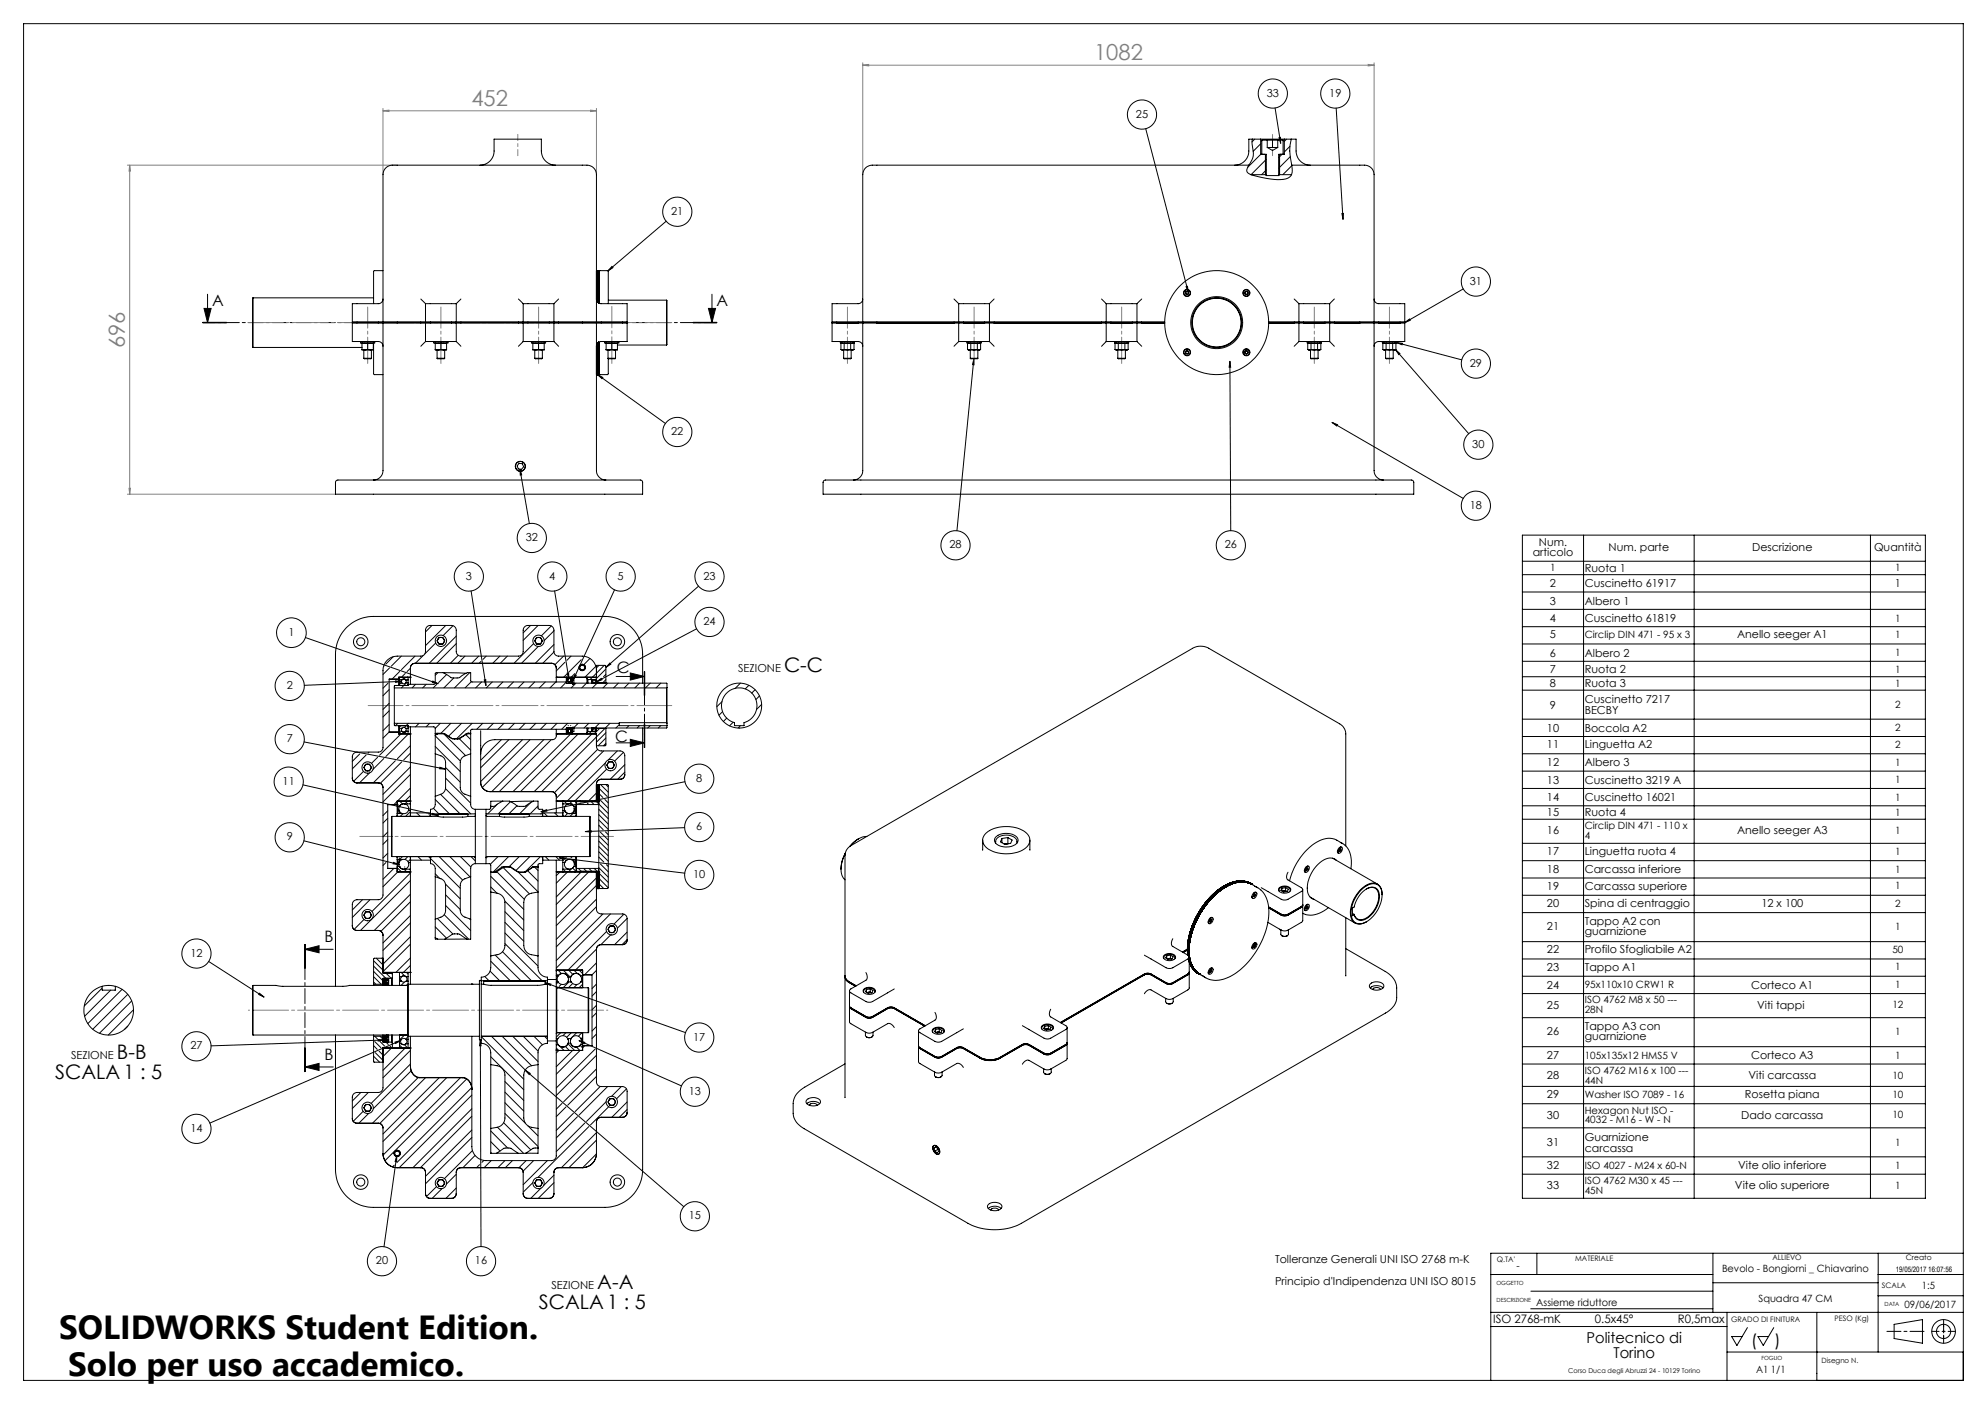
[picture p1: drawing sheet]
<svg xmlns="http://www.w3.org/2000/svg" width="841mm" height="594mm" viewBox="0 0 841 594" stroke-linecap="round" stroke-linejoin="round" font-family="sans-serif">
<defs><g id="words">
<g font-size="14.1">
<text x="25" y="566.6">SOLIDWORKS Student Edition.</text>
<text x="28.9" y="582.1">Solo per uso accademico.</text>
</g>
<g font-size="9.3" fill="#808080">
<text x="463" y="25.5">1082</text>
<text x="199.5" y="44.8">452</text>
<text x="52.9" y="147.2" transform="rotate(-90 52.9 147.2)">696</text>
</g>
<g font-size="8.5">
<text x="331.9" y="284.1">C-C</text>
<text x="49.5" y="448.1">B-B</text>
<text x="23.4" y="456.3">SCALA1 : 5</text>
<text x="252.8" y="545.5">A-A</text>
<text x="228.1" y="553.8">SCALA1 : 5</text>
</g>
<g font-size="7.1">
<text x="741.2" y="569.3">(</text>
<text x="751.1" y="569.3">)</text>
</g>
<g font-size="6.7">
<text x="89.8" y="129.5">A</text>
<text x="303.3" y="129.5">A</text>
<text x="261" y="284.9">C</text>
<text x="260.4" y="313.9">C</text>
<text x="137.4" y="398.5">B</text>
<text x="137.4" y="448.3">B</text>
</g>
<g font-size="6.3">
<text x="671.5" y="568.2">Politecnico di</text>
<text x="682.9" y="574.6">Torino</text>
</g>
<g font-size="4.9">
<text x="632" y="559.6">ISO 2768-mK</text>
<text x="675.1" y="559.5">0.5x45°</text>
<text x="710.2" y="559.6">R0,5max</text>
</g>
<g font-size="4.7">
<text x="536.2" y="40.9">33</text>
<text x="562.6" y="40.9">19</text>
<text x="480.8" y="49.8">25</text>
<text x="284.1" y="90.9">21</text>
<text x="622.1" y="120.5">31</text>
<text x="622.1" y="155.2">29</text>
<text x="284.1" y="184.1">22</text>
<text x="623.1" y="189.5">30</text>
<text x="622.1" y="215.3">18</text>
<text x="222.5" y="228.9">32</text>
<text x="401.9" y="232">28</text>
<text x="518.4" y="232">26</text>
<text x="651.3" y="230.9">Num.</text>
<text x="680.8" y="233.2">Num. parte</text>
<text x="741.6" y="233.2">Descrizione</text>
<text x="793.2" y="233.2">Quantità</text>
<text x="648.7" y="235.4">articolo</text>
<text x="197.2" y="245.3">3</text>
<text x="232.5" y="245.2">4</text>
<text x="261.4" y="245.3">5</text>
<text x="297.7" y="245.2">23</text>
<text x="670.8" y="242">Ruota 1</text>
<text x="656" y="248.5">2</text>
<text x="670.8" y="248.5">Cuscinetto 61917</text>
<text x="802" y="248.5">1</text>
<text x="656" y="255.8">3</text>
<text x="670.8" y="255.8">Albero 1</text>
<text x="656" y="263.1">4</text>
<text x="670.8" y="263.1">Cuscinetto 61819</text>
<text x="122.1" y="269">1</text>
<text x="297.7" y="264.5">24</text>
<text x="656" y="270">5</text>
<text x="735.2" y="270">Anello seeger A1</text>
<text x="656" y="277.8">6</text>
<text x="670.8" y="277.8">Albero 2</text>
<text x="312.4" y="284.1">SEZIONE</text>
<text x="656" y="284.7">7</text>
<text x="670.8" y="284.7">Ruota 2</text>
<text x="121.3" y="291.5">2</text>
<text x="656" y="290.8">8</text>
<text x="670.8" y="290.8">Ruota 3</text>
<text x="656" y="299.8">9</text>
<text x="670.8" y="297.5">Cuscinetto 7217</text>
<text x="670.8" y="302">BECBY</text>
<text x="654.7" y="309.6">10</text>
<text x="670.8" y="309.6">Boccola A2</text>
<text x="121.3" y="314">7</text>
<text x="654.7" y="316.5">11</text>
<text x="670.8" y="316.5">Linguetta A2</text>
<text x="654.7" y="324.2">12</text>
<text x="670.8" y="324.2">Albero 3</text>
<text x="119.6" y="332">11</text>
<text x="294.7" y="330.8">8</text>
<text x="654.7" y="331.6">13</text>
<text x="670.8" y="331.6">Cuscinetto 3219 A</text>
<text x="654.7" y="338.9">14</text>
<text x="670.8" y="338.9">Cuscinetto 16021</text>
<text x="654.7" y="345.4">15</text>
<text x="670.8" y="345.4">Ruota 4</text>
<text x="294.7" y="351.2">6</text>
<text x="654.7" y="352.9">16</text>
<text x="735.2" y="352.9">Anello seeger A3</text>
<text x="121.3" y="355.6">9</text>
<text x="654.7" y="361.7">17</text>
<text x="670.8" y="361.7">Linguetta ruota 4</text>
<text x="293.4" y="371.5">10</text>
<text x="654.7" y="369.4">18</text>
<text x="670.8" y="369.4">Carcassa inferiore</text>
<text x="654.7" y="376.3">19</text>
<text x="670.8" y="376.3">Carcassa superiore</text>
<text x="654.7" y="383.7">20</text>
<text x="670.8" y="383.7">Spina di centraggio</text>
<text x="745.5" y="383.7">12 x 100</text>
<text x="654.7" y="393.5">21</text>
<text x="670.8" y="391.2">Tappo A2 con</text>
<text x="670.8" y="395.7">guarnizione</text>
<text x="80.6" y="404.8">12</text>
<text x="654.7" y="403.3">22</text>
<text x="670.8" y="403.3">Profilo Sfogliabile A2</text>
<text x="654.7" y="410.6">23</text>
<text x="670.8" y="410.6">Tappo A1</text>
<text x="654.7" y="418.3">24</text>
<text x="741.3" y="418.3">Corteco A1</text>
<text x="654.7" y="426.7">25</text>
<text x="743.7" y="426.7">Viti tappi</text>
<text x="654.7" y="437.9">26</text>
<text x="670.8" y="435.7">Tappo A3 con</text>
<text x="293.4" y="440.3">17</text>
<text x="670.8" y="440.2">guarnizione</text>
<text x="30.1" y="448.1">SEZIONE</text>
<text x="80.6" y="444">27</text>
<text x="654.7" y="448.2">27</text>
<text x="741.3" y="448.2">Corteco A3</text>
<text x="654.7" y="456.6">28</text>
<text x="740.1" y="456.6">Viti carcassa</text>
<text x="291.5" y="463.2">13</text>
<text x="654.7" y="464.5">29</text>
<text x="738.5" y="464.5">Rosetta piana</text>
<text x="654.7" y="473.3">30</text>
<text x="737" y="473.3">Dado carcassa</text>
<text x="80.6" y="478.9">14</text>
<text x="654.7" y="485">31</text>
<text x="670.8" y="482.7">Guarnizione</text>
<text x="670.8" y="487.2">carcassa</text>
<text x="654.7" y="494.8">32</text>
<text x="735.6" y="494.8">Vite olio inferiore</text>
<text x="654.7" y="503.1">33</text>
<text x="734.3" y="503.1">Vite olio superiore</text>
<text x="291.5" y="515.9">15</text>
<text x="159.1" y="534.9">20</text>
<text x="201" y="534.9">16</text>
<text x="539.7" y="534.5">Tolleranze Generali UNI ISO 2768 m-K</text>
<text x="233.4" y="545.5">SEZIONE</text>
<text x="539.7" y="543.8">Principio d'Indipendenza UNI ISO 8015</text>
</g>
<g font-size="4.2">
<text x="656.1" y="241.8">1</text>
<text x="802.1" y="241.8">1</text>
<text x="802.1" y="262.9">1</text>
<text x="670.8" y="269.9">Circlip DIN 471 - 95 x 3</text>
<text x="802.1" y="269.9">1</text>
<text x="802.1" y="277.6">1</text>
<text x="802.1" y="284.5">1</text>
<text x="802.1" y="290.6">1</text>
<text x="802.1" y="299.6">2</text>
<text x="802.1" y="309.4">2</text>
<text x="802.1" y="316.4">2</text>
<text x="802.1" y="324.1">1</text>
<text x="802.1" y="331.4">1</text>
<text x="802.1" y="338.7">1</text>
<text x="802.1" y="345.2">1</text>
<text x="670.8" y="350.8">Circlip DIN 471 - 110 x</text>
<text x="802.1" y="352.8">1</text>
<text x="670.8" y="354.9">4</text>
<text x="802.1" y="361.6">1</text>
<text x="802.1" y="369.3">1</text>
<text x="802.1" y="376.2">1</text>
<text x="802.1" y="383.6">2</text>
<text x="802.1" y="393.4">1</text>
<text x="801" y="403.2">50</text>
<text x="802.1" y="410.5">1</text>
<text x="670.8" y="418.2">95x110x10 CRW1 R</text>
<text x="802.1" y="418.2">1</text>
<text x="670.8" y="424.5">ISO 4762 M8 x 50 ---</text>
<text x="670.8" y="428.6">28N</text>
<text x="801" y="426.6">12</text>
<text x="802.1" y="437.8">1</text>
<text x="670.8" y="448">105x135x12 HMS5 V</text>
<text x="802.1" y="448">1</text>
<text x="670.8" y="454.3">ISO 4762 M16 x 100 ---</text>
<text x="670.8" y="458.4">44N</text>
<text x="801" y="456.4">10</text>
<text x="670.8" y="464.4">Washer ISO 7089 - 16</text>
<text x="801" y="464.4">10</text>
<text x="670.8" y="471.1">Hexagon Nut ISO -</text>
<text x="801" y="473.2">10</text>
<text x="670.8" y="475.2">4032 - M16 - W - N</text>
<text x="802.1" y="484.8">1</text>
<text x="670.8" y="494.6">ISO 4027 - M24 x 60-N</text>
<text x="802.1" y="494.6">1</text>
<text x="670.8" y="500.9">ISO 4762 M30 x 45 ---</text>
<text x="802.1" y="503">1</text>
<text x="670.8" y="505.1">45N</text>
<text x="641.9" y="537.1">-</text>
<text x="728.9" y="538.1">Bevolo - Bongiorni _ Chiavarino</text>
<text x="813.5" y="545.2">1:5</text>
<text x="744.3" y="550.7">Squadra 47 CM</text>
<text x="650.2" y="552.6">Assieme riduttore</text>
<text x="806.1" y="553.3">09/06/2017</text>
<text x="743.2" y="581">A1 1/1</text>
</g>
<g font-size="3.2">
<text x="633.5" y="533.9">Q.TA'</text>
<text x="666.7" y="533.3">MATERIALE</text>
<text x="750.2" y="533.2">ALLIEVO</text>
<text x="806.6" y="533">Creato</text>
<text x="802.4" y="538.1">19/05/2017 16:07:56</text>
<text x="796.5" y="544.9">SCALA</text>
<text x="732.7" y="559.2">GRADO DI FINITURA</text>
<text x="776.5" y="559">PESO (Kg)</text>
</g>
<text font-size="3.1" x="771" y="576.8">Disegno N.</text>
<text font-size="2.8" x="663.8" y="581">Corso Duca degli Abruzzi 24 - 10129 Torino</text>
<g font-size="2.4">
<text x="633.4" y="543.7">OGGETTO</text>
<text x="633.4" y="550.7">DESCRIZIONE</text>
<text x="797.6" y="552.6">DATA</text>
<text x="745.5" y="575.6">FOGLIO</text>
</g>
</g></defs>
<g fill="none" stroke="#000" stroke-width=".42">
<path d="M10 10h821v574h-821zM484.9 54.5l18.1 69.1M539.7 45.7l2.3 14.9M541.3 58.2l.7-.1v2.5zM565.5 45.7l2.9 47.1M282 93.6l-24.7 21M568 90.3h.6l-.2 2.5zM259 112.7l.4 .5-2.1 1.4zM85.9 136.6h10zM85.9 136.5h10M85.9 136.4h10M86.4 130.5h3l-1.6 6z"/>
<path d="M87.8 124.5v12M293.4 136.5h10M293.4 136.4h10M293.4 136.6h10M299.9 130.5h3l-1.6 6zM301.3 124.5v12M502 121.3l.6-.2 .4 2.5zM594.6 136.5l2-1.5 .3 .5zM619.3 122.2l-24.7 14.3M252.9 158.5l28.8 20.7M252.9 158.5l2.2 1.2-.3 .5zM412.2 151.8l-7.2 72.7"/>
<path d="M412.2 151.8l.1 2.5h-.7zM520.6 152.9l.3 71.6M520.6 152.9l.3 2.5h-.7zM590.7 147.9l1.8 1.7-.4 .4zM590.7 147.9l30.9 35.6M591.1 144.9l2.5 .4-.2 .6zM591.1 144.9l27.6 7.4M563.8 178.7l55.5 32.2M563.8 178.7l2.3 1-.3 .5zM220.1 198.5l3.9 23M220.1 198.5l.7 2.4-.6 .1zM644.3 226.4h170.6v280.6h-170.6z"/>
<path d="M644.3 237.4h170.6M670.2 226.4v280.6M717.1 226.4v280.6M791.7 226.4v280.6M199.4 250l6.3 40M234.7 250l6.1 37.2M260.1 249.5l-17.6 38.4M295.7 248l-39.3 34.4M644.3 243.1h170.6M644.3 250.5h170.6M644.3 257.8h170.6M129.3 269.7l56.2 19.6"/>
<path d="M294.9 266l-42.5 22.5M644.3 265.1h170.6M644.3 272.4h170.6M644.3 279.8h170.6M167.4 288.1l2.5 .2-2.5 .4zM169.9 288.3l-41.1 1.6M183.2 288.1l2.3 1.2-2.5-.6zM205 287.6l.6-.1 .1 2.5zM240.1 284.8l.6-.1 .1 2.5zM243.3 285.5l.6 .2-1.4 2.2zM252.4 288.5l2.1-1.5 .3 .6zM258.1 280.5l.4 .5-2.1 1.4z"/>
<path d="M260.8 286.2h12M266.8 284.7l6 1.5-6 1.5zM272.7 284.2v10M272.8 284.2v10M272.9 284.2v10M644.3 286.3h170.6M644.3 292h170.6M128.7 313.9l59.9 11.5M260.8 314.3h12M266.8 312.8l6 1.5-6 1.5zM272.7 306.3v10M272.8 306.3v10"/>
<path d="M272.9 306.3v10M644.3 304.3h170.6M644.3 311.6h170.6M644.3 318.9h170.6M128.2 332.1l57.2 12.9M186.2 324.6l2.4 .8-2.5-.1zM289.9 330.7l-60.9 12.7M644.3 326.2h170.6M644.3 333.6h170.6M128.6 355.7l40.3 10.1M183 344.1l2.4 .9-2.5-.3zM229 343.4l2.4-.8 .1 .6z"/>
<path d="M247.7 351.8l2.5-.4v.6zM289.8 350.2l-42.1 1.6M644.3 340.9h170.6M644.3 346.6h170.6M644.3 356.8h170.6M166.5 364.9l2.4 .9-2.5-.3zM236.7 362.9l53.1 6.5M236.7 362.9h2.6l-.1 .6zM644.3 364.1h170.6M644.3 371.5h170.6M644.3 378.8h170.6M129 399.6v10"/>
<path d="M129.1 399.6v10M129.2 399.6v10M644.3 386.1h170.6M644.3 398.4h170.6M88.3 406.8l23.5 15M129 401.6h12M129 401.6l6-1.5v3zM230.7 415.8l59.4 21.1M230.7 415.8l2.5 .5-.3 .6zM644.3 405.7h170.6M644.3 413h170.6M109.8 420.2l2 1.6-2.3-1z"/>
<path d="M160.1 439.8l2.5 .2-2.5 .4zM203.3 439.9l.3 87.5M203.3 439.9l.3 2.5h-.6zM644.3 420.4h170.6M644.3 430.6h170.6M129 443.4v10M129 451.4h12M129 451.4l6-1.5v3zM129.1 443.4v10M129.2 443.4v10M162.6 440l-73.3 2.5M167.2 440.9l2.5-.7-2.2 1.3z"/>
<path d="M169.7 440.2l-80.9 34.9M222.3 452.7l67.1 57.8M222.3 452.7l2.1 1.4-.4 .5zM245.1 440.3l43.3 19.1M245.1 440.3l2.4 .7-.2 .6zM644.3 442.8h170.6M644.3 450.2h170.6M644.3 459.6h170.6M644.3 467h170.6M644.3 477.2h170.6M167.9 489v2.5l-.6-.1zM167.9 489l-5.4 38.5"/>
<path d="M644.3 489.4h170.6M644.3 496.8h170.6M631 539.2h94M650.5 530.2v9M725 530.2v25M794.9 530.2v9M831 539.2h-36.1v32.8M831 530.2h-200v53.8M631 555.2h200M647.9 553.7h77.1M647.9 546.3h77.1M725 542.7h69.9"/>
<path d="M731 555.2v28.8M769 555.2v28.8M794.9 548.2h36.1M631 561.2h100M731 572h100M801.7 560.3l12-2v10l-12-2z"/>
<circle cx="538.7" cy="39.6" r="6.2"/>
<circle cx="565.2" cy="39.6" r="6.2"/>
<circle cx="483.3" cy="48.5" r="6.2"/>
<circle cx="286.7" cy="89.6" r="6.2"/>
<circle cx="624.7" cy="119.1" r="6.2"/>
<circle cx="624.7" cy="153.8" r="6.2"/>
<circle cx="286.7" cy="182.8" r="6.2"/>
<circle cx="625.7" cy="188.1" r="6.2"/>
<circle cx="624.7" cy="214" r="6.2"/>
<circle cx="225.1" cy="227.6" r="6.2"/>
<circle cx="404.4" cy="230.7" r="6.2"/>
<circle cx="521" cy="230.7" r="6.2"/>
<circle cx="198.4" cy="243.9" r="6.2"/>
<circle cx="233.8" cy="243.9" r="6.2"/>
<circle cx="262.7" cy="243.9" r="6.2"/>
<circle cx="300.3" cy="243.9" r="6.2"/>
<circle cx="123.3" cy="267.7" r="6.3"/>
<circle cx="300.3" cy="263.1" r="6.2"/>
<circle cx="122.6" cy="290.2" r="6.2"/>
<circle cx="122.6" cy="312.7" r="6.2"/>
<circle cx="122.2" cy="330.7" r="6.2"/>
<circle cx="295.9" cy="329.5" r="6.2"/>
<circle cx="122.6" cy="354.3" r="6.2"/>
<circle cx="295.9" cy="349.9" r="6.2"/>
<circle cx="295.9" cy="370.2" r="6.2"/>
<circle cx="83.1" cy="403.4" r="6.2"/>
<circle cx="295.9" cy="439" r="6.2"/>
<circle cx="83.2" cy="442.7" r="6.2"/>
<circle cx="83.2" cy="477.6" r="6.2"/>
<circle cx="294.1" cy="461.9" r="6.2"/>
<circle cx="294.1" cy="514.6" r="6.2"/>
<circle cx="161.7" cy="533.6" r="6.2"/>
<circle cx="203.6" cy="533.6" r="6.2"/>
<circle cx="822.6" cy="563.3" r="5"/>
<circle cx="822.6" cy="563.3" r="3"/>
</g>
<path d="M817.6 563.3h10M822.6 568.3v-10" fill="none" stroke="#000" stroke-width=".42" stroke-dasharray="6.3 1.3 1.3 1.3" stroke-dashoffset="3.3"/>
<path d="M798.6 563.3h15.7" fill="none" stroke="#000" stroke-width=".42" stroke-dasharray="6.3 1.3 1.3 1.3" stroke-dashoffset=".4"/>
<path d="M822.6 560.3v6" fill="none" stroke="#000" stroke-width=".42" stroke-dasharray="6.3 1.3 1.3 1.3" stroke-dashoffset="3"/>
<g fill="none" stroke="#808080" stroke-width=".42">
<path d="M365.2 27.6l2.5-.3v.6zM365.2 26.6v47.3M365.2 27.6h216.4M579.1 27.3l2.5 .3-2.5 .3zM581.6 26.6v47.3M162.1 46.9l2.5-.3v.6zM162.1 45.9v28M162.1 46.9h90.3M249.9 46.6l2.5 .3-2.5 .3zM252.4 45.9v28M53.9 69.9h114.2M54.9 69.9l.3 2.5h-.6z"/>
<path d="M54.9 69.9v139.2M53.9 209.1h88.1M54.6 206.6h.6l-.3 2.5z"/>
</g>
<path d="M303.4 136.5h-217.5" fill="none" stroke="#000" stroke-width=".42" stroke-dasharray="6.3 1.3 1.3 1.3" stroke-dashoffset="1.1"/>
<path d="M129.1 399.6v53.8" fill="none" stroke="#000" stroke-width=".42" stroke-dasharray="6.3 1.3 1.3 1.3" stroke-dashoffset="1.7"/>
<path d="M272.8 284.2v32.1" fill="none" stroke="#000" stroke-width=".42" stroke-dasharray="6.3 1.3 1.3 1.3" stroke-dashoffset="2.4"/>
<path d="M282.1 136.5h-41.2" fill="none" stroke="#808080" stroke-width=".42" stroke-dasharray="15.2 1.3 1.3 1.3" stroke-dashoffset="6.1"/>
<path d="M107.1 136.5h-2.2M282.1 136.5h2.2M155.6 151.6v2.2M186.6 151.6v2.2M228 151.6v2.2M259 151.6v2.2M358.7 151.6v2.2M412.3 151.6v2.2M474.7 151.6v2.2M556.3 151.6v2.2M588.1 151.6v2.2" fill="none" stroke="#808080" stroke-width=".42" stroke-dasharray="15.2 1.3 1.3 1.3"/>
<path d="M174.6 136.5h-67.5" fill="none" stroke="#808080" stroke-width=".42" stroke-dasharray="15.2 1.3 1.3 1.3" stroke-dashoffset="2.4"/>
<path d="M219.2 56.9v9M538.6 56.9v9" fill="none" stroke="#808080" stroke-width=".42" stroke-dasharray="15.2 1.3 1.3 1.3" stroke-dashoffset="12.6"/>
<path d="M155.6 151.6v-21.7M186.6 151.6v-21.7M228 151.6v-21.7M358.7 151.6v-21.7M412.3 151.6v-21.7M474.7 151.6v-21.7M556.3 151.6v-21.7M588.1 151.6v-21.7" fill="none" stroke="#808080" stroke-width=".42" stroke-dasharray="15.2 1.3 1.3 1.3" stroke-dashoffset="6.3"/>
<path d="M259 151.6v-22" fill="none" stroke="#808080" stroke-width=".42" stroke-dasharray="15.2 1.3 1.3 1.3" stroke-dashoffset="6.2"/>
<path d="M259.6 353.9h-107.3" fill="none" stroke="#808080" stroke-width=".42" stroke-dasharray="15.2 1.3 1.3 1.3" stroke-dashoffset="1.6"/>
<path d="M155.8 298.5h128.5" fill="none" stroke="#808080" stroke-width=".42" stroke-dasharray="15.2 1.3 1.3 1.3" stroke-dashoffset=".5"/>
<path d="M105.1 427.4h152.1" fill="none" stroke="#808080" stroke-width=".42" stroke-dasharray="15.2 1.3 1.3 1.3" stroke-dashoffset="-1.8"/>
<g fill="#000">
<path d="M259 112.7l.4 .5-2.1 1.4zM252.9 158.5l2.2 1.2-.3 .5zM220.1 198.5l.7 2.4-.6 .1zM129 401.6l6-1.5v3zM129 451.4l6-1.5v3zM167.4 288.1l2.5 .2-2.5 .4zM186.2 324.6l2.4 .8-2.5-.1zM240.1 284.8l.6-.1 .1 2.5zM252.4 288.5l2.1-1.5 .3 .6zM258.1 280.5l.4 .5-2.1 1.4zM247.7 351.8l2.5-.4v.6zM229 343.4l2.4-.8 .1 .6zM236.7 362.9h2.6l-.1 .6zM230.7 415.8l2.5 .5-.3 .6zM245.1 440.3l2.4 .7-.2 .6zM222.3 452.7l2.1 1.4-.4 .5zM203.3 439.9l.3 2.5h-.6zM167.9 489v2.5l-.6-.1zM160.1 439.8l2.5 .2-2.5 .4zM167.2 440.9l2.5-.7-2.2 1.3zM166.5 364.9l2.4 .9-2.5-.3zM183 344.1l2.4 .9-2.5-.3zM183.2 288.1l2.3 1.2-2.5-.6zM205 287.6l.6-.1 .1 2.5zM243.3 285.5l.6 .2-1.4 2.2zM109.8 420.2l2 1.6-2.3-1zM502 121.3l.6-.2 .4 2.5zM568 90.3h.6l-.2 2.5zM594.6 136.5l2-1.5 .3 .5zM591.1 144.9l2.5 .4-.2 .6zM590.7 147.9l1.8 1.7-.4 .4zM563.8 178.7l2.3 1-.3 .5zM520.6 152.9l.3 2.5h-.7zM412.2 151.8l.1 2.5h-.7zM541.3 58.2l.7-.1v2.5z"/>
<path d="M299.9 130.5h3l-1.6 6zM86.4 130.5h3l-1.6 6z"/>
<path d="M266.8 284.7l6 1.5-6 1.5zM266.8 312.8l6 1.5-6 1.5z"/>
</g>
<g fill="#808080">
<path d="M365.2 27.6l2.5-.3v.6zM579.1 27.3l2.5 .3-2.5 .3z"/>
<path d="M249.9 46.6l2.5 .3-2.5 .3zM162.1 46.9l2.5-.3v.6z"/>
<path d="M54.6 206.6h.6l-.3 2.5zM54.9 69.9l.3 2.5h-.6z"/>
</g>
<g fill="none" stroke="#000" stroke-width=".42">
<path d="M530 58.9h-1.4v5a6 6 0 0 1-6 6M530 58.9l-.1 1.9a11 11 0 0 1-.4 7.5l-.9 1.6M530 58.9h3.6M531 58.9l-1.1 1.1M533.6 58.9h10M533.6 58.9v6.4M536.4 59.3v3.1M538.6 59.3v3.1M540.8 59.3v3.1M543.6 58.9v6.4h-2.4v8.6h5.4M543.6 58.9h2.9M544.5 58.9l-.9 .9"/>
<path d="M546.5 58.9h2.1v5a6 6 0 0 0 6 6M546.5 58.9a25.2 25.2 0 0 0 .2 11M203.1 69.9a6 6 0 0 0 6-6v-5h20v5a6 6 0 0 0 6 6M528.6 69.9h-157.8a4.5 4.5 0 0 0-5.6 4v125.2a3.9 3.9 0 0 1-4 4M528.6 69.9a2.44 2.44 0 0 0-.1 3.5l1 .5M529.5 73.9a32.9 32.9 0 0 0 14.8 1.8 3.4 3.4 0 0 0 2.3-1.8M533.6 60.8l-3.2 3.2M533.6 65.3h2.4v8.6h-6.5M533.6 65.3l-5.5 5.5M534.1 65.3l.1-6h8.8l.1 6M535.4 65.3l.2 8.6 .4 .4h5.2l.4-.4 .2-8.6M536 67.4l-6.5 6.5"/>
<path d="M536 71.9l-2 2M536.4 62.4h4.4M536.4 62.4l2.2 1.3 2.2-1.3M542.6 65.3l-1.4 1.4M546 61.9l-2.4 2.4M546.1 66.2l-4.9 5M546.7 69.9l.2 2.5-.3 1.5M546.7 69.9h28.9a4.9 4.9 0 0 1 6 4v125.2a3.9 3.9 0 0 0 4 4M546.8 70.1l-3.8 3.8M162.1 114.5h-3.7l-.3 .3v13.7M252.4 114.5h4.8l.2 .3 .1 13.7M252.4 114.5v12.3z"/>
<path d="M252.5 114.5v12.4zM252.5 114.5h.1M252.5 114.5v12.5zM252.5 114.5v12.6M252.6 114.5h.1M252.6 114.5v12.6M252.6 114.5v12.7M252.6 114.5v12.8zM252.7 114.5v12.8zM252.7 114.5v12.9M252.7 114.5h.1M252.7 114.5v13"/>
<path d="M252.7 114.5v13.1zM252.8 114.5v13.1M252.8 114.5h.1M252.8 114.5v13.2zM252.8 114.5v13.1zM252.9 114.5v13.2M252.9 114.5h.1M252.9 114.5v13.3M253 114.5v13.3M253 114.5h.1M253 114.5v13.4M253.1 114.5v13.4z"/>
<path d="M253.1 114.5l.1 13.5zM253.2 114.5h.1M253.2 114.5v13.6zM253.2 114.5v13.6M253.3 114.5h.1M253.3 114.5v13.6M253.4 114.5v13.7M253.4 114.5h.1M253.4 114.5v13.7zM107.1 126l-.2 .2 .2 20.8M107.1 126v21M107.1 126h51"/>
<path d="M149.1 136.3h116.3M149.1 136.7h116.3M162.1 126.5a1.97 1.97 0 0 1-2 2h-11v16h11a1.97 1.97 0 0 1 2 2M178.1 126.5l2 2M180.1 128.5h13M180.1 128.5v16M193.1 128.5v16M195.1 126.5l-2 2M219.4 126.5l2 2M221.4 128.5h13.1M221.4 128.5v16M234.5 128.5v16"/>
<path d="M236.4 126.5l-1.9 2M252.4 126.5a1.97 1.97 0 0 0 2.1 2h10.9v16h-10.9a1.97 1.97 0 0 0-2.1 2M257.5 127h24.6M282.1 127v19M352.2 136.3h140.8M352.2 136.7h140.8M365.2 126.5a1.97 1.97 0 0 1-2 2h-11v16h11a1.97 1.97 0 0 1 2 2M403.8 126.5l2 2M405.8 128.5h13M405.8 128.5v16M418.8 128.5v16M420.8 126.5l-2 2"/>
<path d="M466.2 126.5l2 2M468.2 128.5h13M468.2 128.5v16M481.2 128.5v16M483.2 126.5l-2 2M501.8 123.6l.6-.4 .6 .4v.7l-.6 .3-.6-.3zM525.5 136v1.2M526.9 123.6l.6-.4 .6 .4v.7l-.6 .3-.6-.3zM537 136.3h57.6M537 136.7h57.6M547.8 126.5l2 2M549.8 128.5h13"/>
<path d="M549.8 128.5v16M562.8 128.5v16M564.8 126.5l-2 2M581.6 126.5a1.97 1.97 0 0 0 2 2h11v16h-11a1.97 1.97 0 0 0-2 2M107.1 147h46.1M152.6 144.5v.6h6v-.6M153.2 147.8l1.2 .3M153.2 145.1v2.7M153.2 145.2h4.8M154 151.6h3.2M154 151.6l.2 .2 3-.2M154 148.1v3.5"/>
<path d="M154.4 148.1h2.4M155.6 147.8l1.2 .3M155.6 147.8l-1.2 .3M155.6 145.2v2.6M157.2 148.1v3.5M158 147.8l-1.2 .3M158 145.1v2.7M158 147h.1M158.1 145.1v13.1l.3 .3h3.7M180.1 144.5h13M180.1 144.5l-2 2M183.6 144.5v.6h6v-.6"/>
<path d="M184.2 147.8l1.2 .3M184.2 145.1v2.7M184.2 145.2h4.8M185 151.6l.2 .2 3-.2M185 151.6h3.2M185 148.1v3.5M185.4 148.1h2.4M186.6 147.8l-1.2 .3M186.6 147.8l1.2 .3M186.6 145.2v2.6M188.2 148.1v3.5M189 147.8l-1.2 .3"/>
<path d="M189 145.1v2.7M193.1 144.5l2 2M221.4 144.5h13.1M221.4 144.5l-2 2M224.9 144.5v.6h6v-.6M225.5 147.8l1.2 .3M225.5 145.1v2.7M225.5 145.2h4.8M226.3 151.6l.3 .2 3-.2M226.3 151.6h3.3M226.3 148.1v3.5M226.7 148.1h2.4"/>
<path d="M227.9 147.8l1.2 .3M227.9 147.8l-1.2 .3M227.9 145.2v2.6M229.6 148.1v3.5M230.3 147.8l-1.2 .3M230.3 145.1v2.7M234.5 144.5l1.9 2M252.4 146.2v12.3zM252.5 146.1v12.4zM252.5 158.5h.1M252.5 146v12.5zM252.5 145.9v12.6"/>
<path d="M252.6 158.5h.1M252.6 145.9v12.6M252.6 145.8v12.7M252.6 145.7v12.8zM252.7 145.6v12.9M252.7 158.5h.1M252.7 145.5v13M252.7 145.4v13.1zM252.8 158.5h.1M252.8 145.4v13.1zM252.8 145.3v13.2zM252.9 145.2v13.3"/>
<path d="M252.9 145.3v13.2M252.9 158.5h.1M252.9 145.2v13.3zM253 145.2v13.3M253 158.5h.1M253 145.1v13.4M253.1 145v13.5M253.2 158.5h.1M253.2 144.9v13.6M253.2 144.9v13.6zM253.3 158.5h.1M253.3 144.9v13.6"/>
<path d="M253.3 144.8v13.7M253.4 144.8v13.7M253.4 158.5h.1M253.4 144.8v13.7zM255.9 144.5v.6h6v-.6M256.5 147.8l1.2 .3M256.5 145.1v2.7M256.5 145.2h4.8M257.4 151.6h3.1M257.4 148.1v3.5M257.4 151.6l.2 .2M257.5 151.7l-.1 6.6-5 .2"/>
<path d="M257.5 151.8h.1M257.7 148.1h2.4M258.9 147.8l-1.2 .3M258.9 147.8l1.2 .3M258.9 145.2v2.6M260.5 151.6l-2.9 .2M260.5 148.1v3.5M261.3 147.8l-1.2 .3M261.3 145.1v2.7M261.3 146h20.8M355.7 144.5v.6h6v-.6M355.9 147.8l.7 .3"/>
<path d="M355.9 147.8v-2.6h5.6v2.6M356.3 145.1v.1M356.6 148.1h2.1M357.1 151.6h3.2M357.1 151.6l.2 .2 3-.2M357.1 148.1v3.5M357.3 147.8l-.7 .3M357.3 147.8l1.4 .3M357.3 145.2v2.6M358.7 148.1h2.1M360 147.8l-1.3 .3M360 147.8l.8 .3"/>
<path d="M360 145.2v2.6M360.3 148.1v3.5M361.1 145.1v.1M361.5 147.8l-.7 .3M405.8 144.5h13M405.8 144.5l-2 2M409.3 144.5v.6h6v-.6M409.5 147.8l.7 .3M409.5 147.8v-2.6h5.5v2.6M409.9 145.1v.1M410.2 148.1h2.1M410.7 151.6h3.2"/>
<path d="M410.7 151.6l.2 .2 3-.2M410.7 148.1v3.5M410.9 147.8l-.7 .3M410.9 147.8l1.4 .3M410.9 145.2v2.6M412.3 148.1h2M413.7 147.8l-1.4 .3M413.7 147.8l.6 .3M413.7 145.2v2.6M413.9 148.1v3.5M414.7 145.1v.1M415 147.8l-.7 .3"/>
<path d="M418.8 144.5l2 2M468.2 144.5h13M468.2 144.5l-2 2M471.7 144.5v.6h6v-.6M471.9 147.8l.8 .3M471.9 147.8v-2.6h5.6v2.6M472.3 145.1v.1M472.7 148.1h2M473.1 151.6h3.2M473.1 151.6l.3 .2 2.9-.2M473.1 148.1v3.5M473.3 147.8l-.6 .3"/>
<path d="M473.3 147.8l1.4 .3M473.3 145.2v2.6M474.7 148.1h2.1M476.1 147.8l-1.4 .3M476.1 147.8l.7 .3M476.1 145.2v2.6M476.3 148.1v3.5M477.1 145.1v.1M477.5 147.8l-.7 .3M481.2 144.5l2 2M501.8 148.7l.6-.4 .6 .4v.7l-.6 .3-.6-.3zM526.9 148.7l.6-.4 .6 .4v.7l-.6 .3-.6-.3z"/>
<path d="M549.8 144.5h13M549.8 144.5l-2 2M553.3 144.5v.6h6v-.6M553.5 147.8l.7 .3M553.5 147.8v-2.6h5.5v2.6M553.9 145.1v.1M554.2 148.1h2.1M554.7 151.6h3.2M554.7 151.6l.2 .2 3-.2M554.7 148.1v3.5M554.9 147.8l-.7 .3M554.9 147.8l1.4 .3"/>
<path d="M554.9 145.2v2.6M556.3 148.1h2M557.7 147.8l-1.4 .3M557.7 147.8l.6 .3M557.7 145.2v2.6M557.9 148.1v3.5M558.7 145.1v.1M559 147.8l-.7 .3M562.8 144.5l2 2M585.1 144.5v.6h6v-.6M585.3 147.8l.7 .3M585.3 147.8v-2.6h5.5v2.6"/>
<path d="M585.7 145.1v.1M586 148.1h2.1M586.5 151.6h3.2M586.5 151.6l.2 .2 3-.2M586.5 148.1v3.5M586.7 147.8l-.7 .3M586.7 147.8l1.4 .3M586.7 145.2v2.6M588.1 148.1h2.1M589.5 147.8l-1.4 .3M589.5 147.8l.7 .3M589.5 145.2v2.6"/>
<path d="M589.7 148.1v3.5M590.5 145.1v.1M590.8 147.8l-.6 .3M219.7 196l1.4 .2 .5 1.3-.8 1.1-1.4-.2-.5-1.3zM142.3 203.4l.7-.3h128l.7 .3 .3 .5v5.2h-130v-5zM158.1 203.1a4 4 0 0 0 4-4v-125.2a4.7 4.7 0 0 1 6-4h78.7a4.5 4.5 0 0 1 5.6 4v125.2a4 4 0 0 0 4 4M348.7 203.4l.7-.3h248l.7 .3 .3 .7v5h-250v-5zM166.4 277.8l-3.1 3.2M169.9 277.6l-4.3 4.2M175.6 277.6l-5.7 5.7M179.1 277.3l-3.3 3.3M182.8 264.6l-2.7 2.8"/>
<path d="M184.4 272.1l-4.6 4.5M185.8 269.7h1.6l.8 1.4-.8 1.4h-1.6l-.8-1.4zM188.7 264.6l-8.6 8.5M191.7 264.7l-4.2 4.2M193.1 272.3l-8.3 8.3M193.1 269.1l-11.5 11.5M194 277.2l-3.4 3.4M196.8 277.6l-3 3M202.6 277.6l-3 3M203.6 279.9l-.8 .7M205.8 277.6l-1.4 1.4M211.6 277.6l-3 3"/>
<path d="M214.7 277.6l-3 3M224.6 264.6l-3.2 3.2M225.8 272.3l-8.2 8.3M227.1 269.7h1.7l.8 1.4-.8 1.4h-1.7l-.8-1.4zM227.8 264.6l-6.4 6.3M227.8 273.5l-7.1 7.1M233.3 264.8l-4.2 4.2M234.5 275.9l-4.8 4.7M234.5 266.9l-4.2 4.1M234.5 272.7l-7.9 7.9M238.5 277.6l-3.6 3.6M241.7 277.6l-1.7 1.8"/>
<path d="M246 279.1l-5.2 5.2M249.7 278.6l-2.6 2.6M162.5 281.8l-.2 .1M164.3 289l-2.2 2.2M164.7 291.7l-2.6 2.7M164.7 297.6l-2.6 2.5M164.9 282.6l-2.8 2.8M166.9 291v15M166.9 291h115.2M168.7 287.3h.1M168.7 287.3v2.7M168.7 287.3h-4v22.4"/>
<path d="M169.1 287.6v1.3M169.1 289.8l.2 .2M169.1 289.8v.2M169.1 287.3l.4 .3M169.1 288.9h1M169.1 288.9v.9M169.1 287.6h1M169.2 284.1l-3.3 3.2M169.3 286.5l-.2 1.1M169.8 288.9l-.7 .7M170 288.8v.1M170 288.9a1.03 1.03 0 0 1 .9-1.6 1.03 1.03 0 0 1 .9 1.6"/>
<path d="M170.1 287.6a1.02 1.02 0 0 1 1.6 0M170.1 288.9a1.02 1.02 0 0 0 1.6 0M170.1 287.6v.1M170.6 286.5l1.1 1.1M171.5 284.9l-1.6 1.6M171.7 288.9h1M171.7 287.6h1M171.7 287.6v.1M171.8 288.8v.1M172 288.9l-2.1 2.1M172.5 286.5l.2 1.1M172.7 287.6v1.3"/>
<path d="M172.7 289.8l-.2 .2M172.7 288.9v1.1h-5.6l-.2 1M173.7 286.5v-3.9a1.93 1.93 0 0 1 2-2h57.7a1.99 1.99 0 0 1 2 2v3.9M173.7 286.5h.1M173.7 286.5v3M173.7 286.5h-5v.8M173.7 282.7l-1.4 1.4M175.9 289.5l-1.5 1.5M180.4 289.5l-1.5 1.5M184.8 289.6l-1.4 1.4M185.3 284.6l-1.1 1.1M187.5 284.6l1.2 .6a5.5 5.5 0 0 0 7.9 0l1.2-.6h1.4v3.4l.6 .5h39.9"/>
<path d="M187.5 284.6l9.8 .2M187.5 284.6l-3.3 .2v4.1l-.5 .6h-11M189.1 285.4l-3.5 3.4M192.1 286.8l-4.2 4.2M198.8 284.6l-6.4 6.4M199.5 288.4l-2.7 2.6M203.8 288.5l-2.5 2.5M208.4 288.5l-2.6 2.5M212.8 288.5l-2.5 2.5M217.3 288.5l-2.5 2.5M221.8 288.5l-2.5 2.5M226.3 288.5l-2.5 2.5"/>
<path d="M230.8 288.5l-2.5 2.5M235.3 288.5l-2.5 2.5M235.4 286.5h17v-5h3.7l.3 .3v7.1M235.4 286.5v2M235.4 286.5h.1M239.1 280.2l-3.7 3.7M239.7 287.1v1.1M239.7 288.2h.7a.69 .69 0 0 0 1.2 0h.7M239.7 288.8l.2 .2M239.7 288.2l.2 .8M239.7 287.1h.1M239.7 288.6l-2.4 2.4"/>
<path d="M239.7 287.1h.3M239.9 289h2.4M239.9 286.5l-.2 .6M239.9 285.2l-1.3 1.3M240 287.1v1.1v-.9M240 287.1v.2M240 287.3l1-.3 1 .3M240.1 288.2l-.4 .4M240.3 287.9v.3M241.7 287.9v.3M242 287.1h.3M242 287.1v1.1v-.9"/>
<path d="M242 287.1v.2M242.1 286.5l.2 .6M242.3 287.1v1.1M242.3 287.1h.1M242.3 287.1v.5M242.3 288.8l-.2 .2M242.3 287.6h.6v1.8h-.6zM242.6 287.9l-1.1 1.1M242.9 289h39.2l.2 1.8M243.3 285l-1.5 1.5M243.8 289l-2 2M245.1 282.4a1.35 1.35 0 0 1 1.4-1.3 1.35 1.35 0 0 1 1.3 1.5"/>
<path d="M248.2 289l-2 2M248.4 287.1v1.9M248.4 287.1l.4 .4M248.4 286.5v.6M248.5 286.5l-.1 .1M248.8 287.5h3.6v1.5M248.8 287.5v1.5M250.4 287.7h.1M250.5 287.7v1.3M250.5 287.7h.1M250.5 287.7h-.1M250.5 287.5v.2"/>
<path d="M250.5 287.7h1.7v1h-.8M250.6 287.5l-.1 .1M250.8 288.8v.2M250.8 288.8l.4 .2M250.9 287.5l-.2 .2M251 288.7l-.1 .2M251.1 287.5l-.2 .2M251.3 287.5l-.1 .2M251.3 288.6l-.3 .4M251.4 288.7l-.6 .1M251.5 288.7l-.3 .3M251.5 287.5l-.1 .2"/>
<path d="M251.7 288.7l-.3 .3M251.8 287.5l-.2 .2M251.9 288.7l-.2 .3M252.1 288.7l-.1 .2M252.2 287.5l-.1 .2M252.2 281.9l-4.6 4.6M252.2 288.9v.1M252.2 288.9h4.2M252.2 288.9l-1 .1M252.3 288.1l-.1 .1M252.3 287.5l-.1 .4M252.3 288.3l-.1 .1"/>
<path d="M252.4 287.6l-.2 .1M252.4 288.4l-.2 .2M252.4 283.6a6 6 0 0 0-5.9-6h-10.1a1.93 1.93 0 0 1-1.9-2v-9a2.05 2.05 0 0 0-2.1-2h-9a2.05 2.05 0 0 0-2 2v9a1.93 1.93 0 0 1-2 2h-24.3a1.93 1.93 0 0 1-2-2v-9a2.05 2.05 0 0 0-2-2h-9a2.05 2.05 0 0 0-2 2v9a1.93 1.93 0 0 1-2 2h-10a6 6 0 0 0-6 6v32.6a1.99 1.99 0 0 1-2 2h-9a1.99 1.99 0 0 0-2 2v9a1.99 1.99 0 0 0 2 2h9a2.05 2.05 0 0 1 2 2v45.5a1.99 1.99 0 0 1-2 1.9h-9a1.99 1.99 0 0 0-2 2.1v8.9a1.99 1.99 0 0 0 2 2.1h9a2.05 2.05 0 0 1 2 2v15.9h4v1.9M252.4 288.6l-.2 .3M252.7 289l-2 2M253 288.7l-.1 .2M253.5 281.5l-1.1 1.1M255.7 281.5l-6 6M256.4 285.3l-1 1M256.4 283.1l-4.6 4.6M256.4 287.5l-1.3 1.4M256.4 288.9v.1"/>
<path d="M257.2 289l-2 2M261.7 289l-2 2M266.2 289l-2 2M270.7 289l-2 2M272 289v-12.2a16 16 0 0 0-16-16h-98a16 16 0 0 0-16 16v140.5M275.2 289l-2 2M279.7 289l-2 2M282.1 291v14.7M282.3 290.8v15.2M282.3 290.8l-.2 .2M305.6 296.9l-2.2 2.1M307.3 293.5a7.5 7.5 0 0 1 12 1.1 7.5 7.5 0 0 1-4.4 11.1l-.1 1.3h-3.9v-1.3a7.5 7.5 0 0 1-3.6-12.2z"/>
<path d="M313.4 289l-2.2 2.2M317 289.9l-1.6 1.6M319.6 291.8l-1.4 1.4M321.5 294.4l-1.6 1.6M322.4 298l-2.2 2.2M152.3 319l-3.2 3.1M154.9 319.5l-5.8 5.8M156.2 318.2l-.4 .4M164.7 309.7h4M164.7 309.7l-2.6 2.6M164.7 300.7l-2.6 2.6M164.7 306.5l-2.6 2.6"/>
<path d="M166.9 306l.2 1h5.6v1.1M166.9 306h95.2M168.4 306l-1 1M168.7 309.7h.1M168.7 307v2.7M168.7 309.7v.8h5M169.1 309.4l.2 1.1M169.1 308.1v1.3M169.1 307v.2M169.1 309.7l.8 .8M169.1 309.4h1M169.1 308.1h1"/>
<path d="M169.1 307.2v.9M169.3 307l-.2 .2M169.6 307l-.5 .5M169.7 310.5l-9 9M170 308.1l.1 .2M170 308.1a1.04 1.04 0 0 0 .9 1.7 1.04 1.04 0 0 0 .9-1.7M170.1 309.4a1.02 1.02 0 0 0 1.6 0M170.1 309.3v.1M170.1 308.1a1.02 1.02 0 0 1 1.6 0M171.3 309.7l.9 .8M171.7 309.3v.1M171.7 309.4h1"/>
<path d="M171.7 308.1h1M171.7 308.3h.1M171.8 308.1v.1M172.5 307l.2 .2M172.7 309.4l-.2 1.1M172.7 308.1v1.3M172.7 307.5h10.9l.6 .6M172.9 306l-1.8 1.8M172.9 310.5l-9.6 9.6M173.7 310.5h.1M173.7 307.5v3M173.7 310.5v28.4"/>
<path d="M173.7 318.7l-2.8 2.8M173.7 315.5l-5.5 5.5M177.4 306l-1.5 1.5M181.9 306l-1.6 1.5M184.2 311.3l10.7 10.7M184.2 315.8l10.6 10.6M184.2 318.9v18M184.2 318.9l2.4 .9a2.94 2.94 0 0 1 2 2.8v10.6a2.94 2.94 0 0 1-2 2.8l-2.4 .9M184.2 310.5h1M184.2 310.5v.6M184.2 308.1v2.3M184.2 311.1v7.8"/>
<path d="M185.2 310.5h3.1l3.3 2.1h2.9M185.2 310.5l-1 .6M186.3 306l-2.1 2.1M186.9 310.2l1.1 .2a6.1 6.1 0 0 0 9.3 0l1.1-.2M186.9 310.2l-2.7 .2M187.8 310.5l9.3 9.2M190.8 306l-4.1 4.2h.2M194.5 312.6l4.7 4.8M195.3 306l-5.6 5.6M197.1 310.8l2.1 2.1M197.3 310.5h1.9M197.7 310.5l-3.2 2.1"/>
<path d="M198.1 310.2h.3M198.4 310.2h.8M199.2 318.9v18M199.2 318.9l-2.4 .9a2.94 2.94 0 0 0-2 2.8v10.6a2.94 2.94 0 0 0 2 2.8l2.4 .9M199.2 310.2v8.7M199.8 306l-6.4 6.4M203.4 318.9v12a4 4 0 0 0 4 4h26a2.05 2.05 0 0 1 2 2v2M203.4 309.1v9.8M204.3 306l-2.5 2.5M208.8 306l-2.5 2.5M212.2 312.9l-8.8 8.8M213.3 306l-2.5 2.5"/>
<path d="M215.4 312.9l-12 11.9M217.8 306l-2.5 2.5M221.2 312.9l-17.8 17.8M222.2 306l-2.4 2.5M224.3 312.9l-20.2 20.3M226.8 306l-2.5 2.5M230.2 312.9l-22.1 22M231.2 306l-2.5 2.5M233.3 312.9l-22 22M235.4 310.5h17v5.2a1.93 1.93 0 0 0 2.1 2h7.9a2.05 2.05 0 0 1 2 2v8a1.99 1.99 0 0 1-2 2h-7.9a1.99 1.99 0 0 0-2.1 2v7.2M235.4 310.5a1.87 1.87 0 0 1-1.5 2.4h-24.5a6 6 0 0 0-6 6M235.4 308.5v2"/>
<path d="M235.4 310.5h.1M235.7 310.5l-.3 .3M235.7 306l-2.5 2.5M239.7 309.9l.2 .6M239.7 308.8v1.1M239.7 308.8l1.1-.2 1.5 .2M239.7 308.5h-40l-.5 .5v1.2M239.7 309.9h.1M239.7 309.9h.3M239.9 308l-.2 .8M239.9 308h2.4M239.9 308l-.2 .2"/>
<path d="M240 309.7v-.9v1.1M240 309.7l.8 .3 1.2-.3M240 309.7v.2M240.2 306l-2.5 2.5M240.3 308.8v.3M240.5 308l-.8 .8M240.5 306.9v.2M240.5 309.4h.1M241.2 309.9l.6 .6M241.5 306.9v.2M241.5 309.4h.1M241.5 310.5l-24.4 24.4"/>
<path d="M241.7 308.8v.3M242 309.7v-.9v1.1M242 309.7v.2M242 309.9h.3M242.1 308l.2 .2M242.3 308.8v1.1M242.3 309.9h.1M242.3 309.6v.3M242.3 309.9l-.2 .6M242.3 308.4l-.4 .4M242.3 307.7h.6v1.9h-.6zM244.7 306l-1.8 1.8"/>
<path d="M244.7 310.5l-24.4 24.4M248.4 308v1.9M248.4 309.9v.6M248.8 308v1.5M248.8 309.5h3.6M248.8 309.5l-.4 .4M249.2 306l-2 2M250.2 309.5l-1 1M250.4 309.3v.1M250.4 309.4h.1M250.4 309.3h.1M250.5 309.3v.1"/>
<path d="M250.5 309.3v-1.3l-.1 1.4M250.5 310.5l-24.4 24.4M250.5 308v1.4M250.5 309.4h1.6M250.5 309.4h-.1M250.8 309.4l-.2 .1M250.8 308v.2M250.8 308.2l.3 .1M250.9 308.1l-.1 .2M251 309.4l-.1 .1M251.1 308.3h1.1M251.2 308l-.4 .2"/>
<path d="M251.2 308l1 .2M251.2 308l-.3 .3M251.2 309.4l-.1 .1M251.4 308l-.3 .4M251.5 309.4l-.2 .1M251.7 309.4l-.2 .1M251.8 308.1l-.2 .2M251.9 309.4l-.1 .1M252 308.1l-.2 .2M252.1 309.4l-.1 .1M252.2 308.3l-.1 1.1M252.2 308v.2"/>
<path d="M252.2 308.2l-.1 .1M252.2 308.2h4.2M252.4 309.4l-.1 .1M252.4 308v.2M252.4 308.2v1.3M252.4 309.5l-1 1M252.4 308.2l-.2 .2M252.4 308.4l-.2 .2M252.4 308.6l-.2 .2M252.4 308.8l-.2 .2M252.4 309.1l-.2 .2M252.4 309.3l-.2 .2"/>
<path d="M252.9 317l-18.2 18.3M253.7 306l-2.4 2.4M253.8 308.2l-1.4 1.3M255.5 317.7l-20.1 20M256 308.2l-26.7 26.7M256.4 310l-4 4M256.4 312.2l-3.2 3.3M256.4 314.5l-1 1M256.4 308.2l-.1 7.2-3.9 .1M256.4 308v.2M258.2 306l-2 2M261.3 317.7l-3.8 3.8"/>
<path d="M262.1 306.9h.1M262.1 306v.9M262.1 306.6l-1.4 1.4M262.1 307h20.2M263.9 318.3l-3.8 3.7M266.2 307l-1 1M270.7 307l-1 1M272 308v186.8a16 16 0 0 1-16 16h-98a16 16 0 0 1-16-16v-56.9M275.2 307l-1.1 1M279.6 307l-1 1M282.1 305.7h-20v.3M282.1 305.7l.2 .3"/>
<path d="M282.3 306.9h.1M282.3 306l-.2 2h-39.2M305.8 301.1l-1.5 1.5M307.6 303.8l-1.4 1.5M310.3 305.6l-1.5 1.5M313.4 307l-1 1M153.8 326.3l-4.2 4.3M154.8 323.3h1.6l.8 1.4-.8 1.4h-1.6l-.8-1.4zM156.4 327l-4.2 4.2M159.8 320.4l-2.6 2.6M162.5 320.9l-4.6 4.6M167.3 321.9l-9.3 9.3"/>
<path d="M168.1 339l-1.2 1.3M168.5 338.9l-.4 .4M169.1 338.9l1.3 1.2M170 322.4l-9 9M173.5 338.9l.2 .2M173.7 340l-2.4 .1M173.7 340v2.9M173.7 338.9h.1M173.7 338.9v.2M173.7 339.1v.9M173.7 338.9h-5.6v2.1M173.7 336.6l-2.3 2.3 1.1 1.2"/>
<path d="M173.7 327.7l-11.6 11.5M173.7 333.4l-5.5 5.5M173.7 324.5l-11.6 11.5M184.2 338.3l6.1 6M184.2 336.9v3.5a1.99 1.99 0 0 1-2 2v3M186.5 336.1l8.2 8.2M188.6 333.7l10.6 10.6M188.6 324.7l6.2 6.2M188.6 329.2l10.6 10.6M199.2 336.9v3.5a1.93 1.93 0 0 0 2 2M212.8 338.9a7.4 7.4 0 0 1 6.2 2.2h.4a4.9 4.9 0 0 0 4.2-1l2.2-1.2M212.8 338.9l-5.1 .1v2.2"/>
<path d="M212.8 338.9l-3.4 2.2-1.7 .1M224.7 339.5l-4.8 4.8M225.8 338.9l-9.7 .3-5.2 5.1M225.8 338.9h1.9l.1 3.3 1.9 .2v3M235.4 338.9h.1M235.4 338.9v5M238.2 340l2.4 .1a2.1 2.1 0 0 1 2.3 1.1h.7M238.2 340v2.9M238.4 338.9l-.2 1.1M238.7 338.9l1.2 1.2M241 338.9l1.2 1.2M243.2 338.9l.6 .6"/>
<path d="M243.4 338.9l.4 .3v1.8M245.6 338.9l-.2 .3M245.7 339.2l.2 .1M246.6 338.9l-.2 .3M247.8 338.9h-.1M248.6 339.8l.6 .6M250.4 339.4l1.1 1M252.1 339.1l-.1 .1M252.4 331.9h.1M252.4 338.8h.1M252.4 331.9h4.8l.3 .4v43.2l-.4 .4h-4.7M252.4 338.9h.1"/>
<path d="M252.4 338.8h1M252.4 339.2l5.1 5M252.4 334.7h.1M252.4 335.5l-3.1 3.1M252.5 334.7h.1M252.5 338.8v.1M252.6 334.8h.1M252.6 331.9v6.9M252.6 331.9h.1M252.6 338.8h.1M252.6 338.8v.1M252.6 334.8l.5 .5"/>
<path d="M252.7 331.9v6.9M252.7 334.9h.1M252.7 331.9h.1M252.7 338.8h.1M252.7 338.8v.1M252.8 331.9v6.9M252.8 331.9h.1M252.8 338.8h.1M252.8 333.9l-.3 .3M252.8 338.8v.1M252.8 333.8h.1M252.9 331.9h.1"/>
<path d="M252.9 338.8h.1M252.9 331.9v6.9M252.9 335.1h.1M252.9 333.7h.1M252.9 338.8v.1M253 333.7h.1M253 331.9v6.9M253 335.2h.1M253 335.3h.1M253 338.8v.1M253 331.9h.1M253 338.8h.1"/>
<path d="M253.1 333.6h-.1M253.1 331.9v6.9M253.1 335.3h.1M253.2 335.4h.1M253.2 338.8v.1M253.2 331.9h.1M253.2 338.8h.1M253.2 331.9v6.9M253.2 333.5h-.1M253.2 335.4l2 2M253.3 333.4h.1M253.3 331.9h.1"/>
<path d="M253.3 338.8h.1M253.3 331.9v6.9M253.4 338.8l-.3 .4M253.4 337.8h.1M253.4 331.9h.1M253.4 338.8h.1M253.4 338.8l-18 .1M253.4 333.3h.1M253.4 331.9v44M253.4 333.2h.1M253.4 337.7h.1M253.4 333.4l3.6 3.6"/>
<path d="M253.4 339.2h-9.2l-.2 1.2M254.2 338.6l3.3 3.3M254.2 331.9l3.3 3.3M256 338.2l1.5 1.5M256.3 322.7l-16.2 16.2M256.4 331.9l1.1 1M256.8 325.4l-13.5 13.5M257.6 322.3h1.7l.8 1.4-.8 1.4h-1.7l-.8-1.4zM264.4 326.7l-3 3M264.4 323.5l-6.1 6.2M164.1 355.2l-2 2M164.1 346.2l-2 2"/>
<path d="M164.1 352l-2 2M164.1 343l-2 2M165.9 345.4l-.2 .2 .2 16.8M165.9 345.4v17M165.9 345.4h19.5M168.1 341v3.2M168.1 345l.4 .4M168.1 345v.4M168.1 344.2v.8M168.1 340.4h-4v27h4M168.1 344.2h2.3M168.1 341l.2 .2"/>
<path d="M168.1 340.1l.6 .6M168.3 341.2l-.2 3.3M168.3 341.2h.7M168.9 342.6l.2 1.6M169 341.2h.1M169 344v.2M170.6 344.2l-1.2 1.2M171.3 340.1a2.1 2.1 0 0 0-2.3 1.1M171.3 340.1h.1M172.9 342.9a2.09 2.09 0 0 0-1.4-2.7 2.09 2.09 0 0 0-2.6 1.4 2.09 2.09 0 0 0 1.5 2.6M172.9 342.9a2.02 2.02 0 0 1-2.5 1.3M172.9 342.9h.8"/>
<path d="M172.9 342.6l.1 .3M173.7 345l-.4 .4M173.7 342.9v2.5M173.7 343.9h8.5M173.7 343.4l-2 2M176.4 343.9l1.5 1.5M181.6 344.6l.6 .7M182.2 344.3h19M182.2 345.2l.2 .2M183.4 342l2.4 2.3M185.4 344.6h12.6M185.4 345.4l1.5 .3h9.4l1.7-.3"/>
<path d="M185.4 344.6v.8M198 344.6v.8M201.2 345l-.3 .4h-2.9M201.2 342.4v23M205.7 345l.3 .4h5.4M205.7 342.4v23M205.7 344.3h24M207.7 341.2l-.1 1-.4 .2h-6M210.5 340.2l-4.1 4.1M211.4 344.6h12.6M211.4 345.4l1.5 .3h9.4l1.7-.3M211.4 344.6v.8"/>
<path d="M218.8 340.9l-3.4 3.4M224 344.6v.8M224 345.4h25.6M227.7 341l-3.3 3.3M229.4 343.8l-.6 .5M229.7 343.9h8.5M229.7 345.2l-.2 .2M230.3 343.9l1.4 1.5M234.7 343.9l1.6 1.5M238.2 342.9h.8a2.02 2.02 0 0 0 2.5 1.3h2.3M238.2 345l.4 .4M238.2 342.9v2.5"/>
<path d="M238.9 342.6v.3M239.1 343.1l-.9 .9M240.3 344.1l-1.3 1.3M242.5 344.2l-1.2 1.2M242.9 342.1v.1M242.9 344v.2M243 341l.3 .2M243.1 342.6l-.4 1.6M243.6 341.2v3M243.8 341v3.2M243.8 345l-.4 .4M243.8 345v.4"/>
<path d="M243.8 345.1l-.3 .3M243.8 341l-.2 .2M243.8 344.2v.8M244 340.4v5M244 340.4h9.4M246.7 340.2l.2 .2M249.6 345.4v17M249.6 345.4l.2 .2-.2 16.8M253.4 353.6l4.1 4M253.4 349.1l1.9 1.9M253.4 346.9l4.1 4M253.4 358.1l4.1 4"/>
<path d="M253.4 355.9l4.1 4M253.4 344.7l4.1 3.9M253.4 342.4l4.1 4M254.1 352.1l3.4 3.3M256.3 352l1.2 1.1M363.4 354.9l-3.7 3.2M363.4 354.9l-1.8 1.3-1.7 1.8M366.9 353.9l-1.7 .2-1.8 .8M415.9 359.5v.2M415.9 355.5v4M417.3 352.5a14.5 14.5 0 0 1 17.3 .1 4 4 0 0 1-1.3 6.8 14.7 14.7 0 0 1-16.3-1.3 3.8 3.8 0 0 1 .3-5.6zM421.4 354.3a6.9 6.9 0 0 1 9.2 .2 2.61 2.61 0 0 1-2.3 3.5 6.1 6.1 0 0 1-7.3-2.1z"/>
<path d="M421.4 356v.7M421.4 356.1a3.9 3.9 0 0 1 4.6-2.8h.6a3.5 3.5 0 0 1 3.8 3.4M424.1 354.7v1.8M425.3 357.1h-.2M426.3 357l-1 .1M426.6 354.4l1.8 1-.7 1.4-2.5 .4-1.8-1 .7-1.5M426.6 354.4l-2.5 .3M426.6 356.9l.2 .1M426.6 354.4v2.5M426.6 356.9l-1.3 .2M435.9 355.5v4.2M566.6 358.9a.87 .87 0 0 1 1.3-.5 .87 .87 0 0 1 .1 1.4 1.12 1.12 0 0 1-.7 1.1 1.12 1.12 0 0 1-1.2-.4z"/>
<path d="M566.7 359.7h.1M566.9 359.5l-.2 .2M566.9 359.5l.6 .3M567.3 356.4l2 1.2M567.4 358.3l.3 .2-.8 .2M567.5 359.8l.1-.6-.4-.1-.5 .4v.7l.4 .1M567.5 359.8l-.4 .5M568.3 356.9l-2.5-1.4a8.9 8.9 0 0 0-9.5 1.4 27.3 27.3 0 0 0-10.5 15.8M569.3 357.7a10.8 10.8 0 0 1 2.4 9.9M569.6 357.9v-47.4a5 5 0 0 0-2.6-4.3l-55.4-31.9a7 7 0 0 0-6.8 0l-144.5 83.4a4.8 4.8 0 0 0-2.6 4.3l-.1 102.4M163.4 364.9l-1.3 1.3M164.1 361l-2 2"/>
<path d="M165.9 362.4h35l.3 .4M166.7 367.4l-4.6 4.6M168.1 368.5l.4 .4M168.1 363.6v3.2M168.1 362.4v.4M168.1 366.8v2.1h5.6M168.1 362.8v.8M168.1 363.6h2.3M168.1 367.1l1.8 1.8M168.3 363.6v3M168.3 366.6h.7M168.3 366.6l-.2 .2"/>
<path d="M168.3 368.9l-6.2 6.3M168.5 362.4l-.4 .4M169 366.6a2.06 2.06 0 0 0 2.3 1.1M169 363v.2M169 363.6v.3M169 365.7v.1M169 366.6h.1M170.4 362.4l-1.4 1.5-.2 1.3M171 367.8l1.2 1.1M171.3 367.7l2.4 .1M171.3 366.7v.2M171.3 367.7h.1"/>
<path d="M172.6 362.4l-1.2 1.2M172.9 364.9h.8M173 364.9v.3M173.2 367.7l.5 .5M173.3 362.4l.4 .4M173.7 368.7l-.2 .2M173.7 364.9v2.9M173.7 368.9h.1M173.7 368.7v.2M173.7 362.4v2.5M173.7 367.8v.9M173.7 368.9v42.5"/>
<path d="M173.7 363.9h8.5M173.7 372.5l-21.1 21.2M173.7 363.7l.2 .2M173.7 363.6l-1 1M173.7 378.3l-15.3 15.4M173.7 369.4l-16.3 16.2M176.9 362.4l1.5 1.5M181.4 362.4l13.4 13.4M182.2 362.4v3a2.05 2.05 0 0 1 2 2v3.5M182.7 362.4l-.5 .5M184.2 369.7l1.9 1.9M184.2 370.9v18"/>
<path d="M184.2 370.9l2.4 .9a2.94 2.94 0 0 1 2 2.8v10.6a2.94 2.94 0 0 1-2 2.8l-2.4 .9M185.9 362.4l9.9 9.9M188.6 374l6.2 6.3M188.6 378.6l6.2 6.2M190.4 362.4l8.6 8.6M194.9 362.4l4.4 4.4M199.2 370.9v18M199.2 370.9l-2.4 .9a2.94 2.94 0 0 0-2 2.8v10.6a2.94 2.94 0 0 0 2 2.8l2.4 .9M199.4 362.4l1.8 1.8M200.7 362.4l.5 .5M201.2 365.4h6.1l.4 .6v3.1M201.2 365.4a1.99 1.99 0 0 0-2 2v3.5"/>
<path d="M206.3 362.4l-.6 .6M207.7 377.4v27M207.7 369.1h1.5M207.7 370.8l14 13.9M207.7 375.2l2.6 2.7M207.7 368.9h1.4M207.7 377.4l2.7 .5M207.7 369.1v8.3M208.2 369.1h.1M209.1 368.9l1.2-.1 11.6 11.7M209.2 369.1l.9-.1 3.1-2.1h3.1l3.3 2.1 1.9 .1M209.2 369.1h.2"/>
<path d="M210.4 377.9a4.1 4.1 0 0 1 3.3 3.9v18.2a4 4 0 0 1-3.3 3.9l-2.7 .5M210.8 362.4l-3.2 3.2M213 367.1l11.1 11.1M213.4 366.6l-1 .2-3.3 2.1M213.4 366.6h1.6M213.4 366.6h.4M215 366.6l1 .2a7.4 7.4 0 0 0 6.6 2.1M215 366.6h.3M215.3 362.4l-6.5 6.5M219.4 369l8.3 8.3M219.7 362.4l-4.2 4.3M221.5 369.1h.3"/>
<path d="M223.3 368.4l4.4 4.4M224.3 362.4l-6 6M226.3 366.9l1.4 1.4M227.7 377.4v27M227.7 377.4l-2.7 .5a4.1 4.1 0 0 0-3.3 3.9v18.2a4 4 0 0 0 3.3 3.9l2.7 .5M227.7 366.9h-2.1l-3.2 2.1-.9 .1M227.7 366.6l-2.3 .2-3.3 2.1M227.7 366.6v.2M227.7 366.8v10.6M228.7 362.4l-6.3 6.4M229.2 362.4l.5 .5M229.7 362.4v3h-1.6l-.4 1.2"/>
<path d="M229.7 363.9h8.5M230.8 362.4l1.5 1.5M235.3 362.4l1.5 1.5M235.4 368.9l18 .1M235.4 363.9v5M235.4 368.9h.1M235.4 368.9v41.5M237 368.9l-1.6 1.6M238.2 367.8l.2 1.1M238.2 364.9v2.9M238.2 362.4v2.5M238.3 367.7l-.1 .1"/>
<path d="M238.3 367.7l1.2 1.2M238.3 367.7h2.3M238.6 362.4l-.4 .4M238.7 363.7l-.5 .5M238.9 364.9v.3M240 362.4l-.4 .4M240.2 368.9l-4.8 4.8M240.6 367.7l1.2 1.2M242.2 362.4l-.6 .6M242.4 367.2l1.4 1.4M242.7 363.6l.4 1.6M242.9 363.6v.2"/>
<path d="M243.4 362.4l.4 .4M243.6 366.6h-.7a2.06 2.06 0 0 1-2.3 1.1M243.6 363.6v3M243.6 366.6l.2 .2M243.8 366.8v1.8l-.4 .3M243.8 363.6v3.2M243.8 363.6h-2.3a2.11 2.11 0 0 0-2.5 1.3h-.8M243.8 362.4v.4M243.8 363.1l-.2 .1M243.8 362.8v.8M244 362.4v5M244 367.4l.2 1.2h9.2"/>
<path d="M244 367.4h9.4M244.8 367.4l1.2 1.2-.2 .3M245.4 368.6l.2 .3M246 368.9l-10.6 10.6M247 367.4l1.2 1.2M247.2 368.6l-.3 .3M248.3 368.6l-.2 .3M249.3 367.4l1.2 1.2M249.4 368.6l-14 14.1M249.6 362.4h-43.6l-.3 .4M250.5 368.6l-.2 .3M251.5 367.4l1.3 1.2-.2 .4"/>
<path d="M251.7 368.6l-.3 .3M252.4 375.9h.1M252.4 369h.1M252.4 369h1M252.4 370.1h.1M252.4 374.6h.1M252.4 375.1h.1M252.4 374.6l-17 17M252.4 371.4l-17 17M252.5 370.7h.1M252.5 369l-.1 15.7a1.99 1.99 0 0 0 2.1 2h9a1.93 1.93 0 0 1 1.9 1.9v9a1.99 1.99 0 0 1-1.9 2.1h-9a1.99 1.99 0 0 0-2.1 2v56a1.93 1.93 0 0 0 2.1 2h9a1.99 1.99 0 0 1 1.9 2v9a1.99 1.99 0 0 1-1.9 2h-9a1.93 1.93 0 0 0-2.1 2v13.3a6 6 0 0 1-5.9 6h-10.1a1.93 1.93 0 0 0-1.9 2v9a1.99 1.99 0 0 1-2.1 2h-9a1.99 1.99 0 0 1-2-2v-9a1.93 1.93 0 0 0-2-2h-24.3a1.93 1.93 0 0 0-2 2v9a1.99 1.99 0 0 1-2 2h-9a1.99 1.99 0 0 1-2-2v-9a1.93 1.93 0 0 0-2-2h-10a6 6 0 0 1-6-6v-10.8a1.99 1.99 0 0 0-2-2h-9a1.99 1.99 0 0 1-2-2v-9a1.99 1.99 0 0 1 2-2h9a1.99 1.99 0 0 0 2-2v-17h4v-1.9M252.6 370.7h.1"/>
<path d="M252.6 374.5l-.1 .1M252.6 369v6.9M252.6 375.9h.1M252.6 369h.1M252.6 375.2h.1M252.6 370.8h.1M252.6 374.5h.1M252.6 374.4h.1M252.7 369v6.9M252.7 370.8h.1M252.7 374.4h.1M252.7 375.9h.1"/>
<path d="M252.7 369h.1M252.7 370.8l.4 .5M252.7 369.9l-.2 .2M252.7 375.3h.1M252.7 369.8h.1M252.7 375.4l.1 .1M252.7 370.9h.1M252.7 368.9v.1M252.8 369v6.9M252.8 369.8h.1M252.8 374.3h.1M252.8 370.9h.1"/>
<path d="M252.8 375.9h.1M252.8 369h.1M252.8 368.9v.1M252.8 369.7h.1M252.8 375.5h.1M252.9 375.9h.1M252.9 369h.1M252.9 369v6.9M252.9 369.7h.1M252.9 371h.1M252.9 368.9v.1M252.9 375.6h.1"/>
<path d="M253 369.6h.1M253 369v6.9M253 368.9v.1M253 375.9h.1M253 369h.1M253.1 375.7h.1M253.1 369v6.9M253.1 371.3h.1M253.1 373.9h.1M253.2 368.9v.1M253.2 375.9h.1M253.2 369h.1"/>
<path d="M253.2 369v6.9M253.2 371.4l4.2 4.2M253.2 369.4l-.3 .3M253.2 373.8l-.3 .3M253.2 375.8l.1 .1M253.3 369.3h.1M253.3 375.9h.1M253.3 369h.1M253.3 369v6.9M253.3 369.2h.1M253.3 373.7h.1M253.3 371.5h.1"/>
<path d="M253.4 368.9v.1M253.4 369.2h.1M253.4 373.7h.1M253.4 371.5h.1M253.4 375.9h.1M253.4 369h.1M253.4 369.1h.1M253.4 367.1l4.1 4M253.4 373.8l2.1 2.1M253.4 369.4l4.1 3.9M253.4 360.4l4.1 4M253.4 362.6l2.2 2.1"/>
<path d="M254.1 365.5l3.4 3.4M256.7 365.9l.8 .7M357.7 361.2a10.5 10.5 0 0 0-.5 10.6l.4 .4M357.8 361a14.3 14.3 0 0 0-1.8 6.7M529.2 373.8a11.7 11.7 0 0 0-12.4 1.9 34.1 34.1 0 0 0-14.1 27.8v.6M529.2 373.8a11.4 11.4 0 0 0-12.1 1.7 33.8 33.8 0 0 0-14.4 28.6M529.2 373.8h.1M529.2 373.8a11.5 11.5 0 0 0-12.1 1.8 33.6 33.6 0 0 0-14.3 28.5 33.4 33.4 0 0 1 12.6-27.3 13.3 13.3 0 0 1 13.1-3.4l.7 .4M529.2 373.8a11.9 11.9 0 0 0-12.6 2 33.8 33.8 0 0 0-13.9 28.3M529.2 373.8l.2 .1M529.3 373.8a11.6 11.6 0 0 0-12.3 1.9 33.8 33.8 0 0 0-14.2 28.5M529.3 373.8a11.6 11.6 0 0 0-12.1 1.8 34.1 34.1 0 0 0-14.4 27.7v.9"/>
<path d="M529.3 373.8h.1M529.3 373.8a11.7 11.7 0 0 0-12.3 1.9 34.1 34.1 0 0 0-14.2 27.9l.1 .6M529.3 373.8a11.7 11.7 0 0 0-12.5 2.1 34.6 34.6 0 0 0-14.1 26M529.3 373.8a11.9 11.9 0 0 0-12.6 2.1 34.8 34.8 0 0 0-14 25.9M529.3 373.8a11.6 11.6 0 0 0-12.1 1.8 34.4 34.4 0 0 0-14.4 27.8l.1 .8M529.3 373.8a11.4 11.4 0 0 0-12.1 1.8 33.8 33.8 0 0 0-14.4 28.6M529.3 373.8l.1 .1M529.3 373.9h.1M529.3 373.9a11.4 11.4 0 0 0-12.1 1.7 33.6 33.6 0 0 0-14.2 28.6M529.4 373.9a11.6 11.6 0 0 0-12.1 1.7 34.3 34.3 0 0 0-14.5 27.8l.2 .8M529.4 373.9a11.9 11.9 0 0 0-12.5 2 34.7 34.7 0 0 0-14.1 26M529.4 373.9h.1"/>
<path d="M529.4 373.9a11.6 11.6 0 0 0-12.1 1.8 33.6 33.6 0 0 0-14.3 28.6M529.4 373.9a11.5 11.5 0 0 0-12.1 1.7 33.9 33.9 0 0 0-14.3 28.7l-.2-2.4M529.4 373.9a11.9 11.9 0 0 0-12.5 2 34.8 34.8 0 0 0-14.1 26M529.4 373.9a11.6 11.6 0 0 0-12.3 1.9 33.6 33.6 0 0 0-14.1 28.5M529.4 373.9l.2 .1M529.4 373.9a11.9 11.9 0 0 0-12.3 1.9 34.3 34.3 0 0 0-14.1 27.9v.6M529.5 373.9h.1M529.5 373.9a11.6 11.6 0 0 0-12.1 1.8 34.1 34.1 0 0 0-14.4 27.8l.1 .9M529.5 373.9a11.4 11.4 0 0 0-12.1 1.8 34 34 0 0 0-14.4 27.8l.1 .8M529.5 373.9a11.9 11.9 0 0 0-12.6 2.1 34.6 34.6 0 0 0-14 25.9M529.5 374a11.8 11.8 0 0 0-12.5 2 34.8 34.8 0 0 0-14 26M529.5 374a11.8 11.8 0 0 0-12.5 2 34.6 34.6 0 0 0-14 26"/>
<path d="M529.6 374h.1M529.6 374a11.4 11.4 0 0 0-12.2 1.7 33.6 33.6 0 0 0-14.3 28.7M529.6 374a11.8 11.8 0 0 0-12.6 2.1 34.7 34.7 0 0 0-14 25.9M529.6 374a11.7 11.7 0 0 0-12.4 1.9 33.9 33.9 0 0 0-14.1 27.8l.1 .8M529.6 374a11.6 11.6 0 0 0-12.1 1.7 33.9 33.9 0 0 0-14.4 28.8M529.6 374a11.7 11.7 0 0 0-12.4 1.9 34.1 34.1 0 0 0-14.1 27.8l.1 .8-.2-2.5M529.6 374a12 12 0 0 0-12.6 2.1 34.7 34.7 0 0 0-14 25.9M529.6 374a11.5 11.5 0 0 0-12.1 1.7 33.7 33.7 0 0 0-14.3 28.8M529.6 374l.2 .1M529.6 374a11.5 11.5 0 0 0-12.1 1.8 33.6 33.6 0 0 0-14.3 28.8M529.6 374a11.6 11.6 0 0 0-12.1 1.8 33.5 33.5 0 0 0-14.3 28.8l-.2-2.6M529.6 374a11.9 11.9 0 0 0-12.5 2.1 34.7 34.7 0 0 0-14.1 25.9"/>
<path d="M529.7 374a11.4 11.4 0 0 0-12.1 1.8 34.2 34.2 0 0 0-14.5 27.8l.2 1M529.7 374a11.4 11.4 0 0 0-12.2 1.8 33.6 33.6 0 0 0-14.3 28.8M529.7 374.1a11.6 11.6 0 0 0-12.3 1.9 33.9 33.9 0 0 0-14.2 27.8 10.2 10.2 0 0 0 4.5 8.4M529.7 374a11.6 11.6 0 0 0-12.1 1.8 33.5 33.5 0 0 0-14.3 28.9M529.7 374.1h.1M529.7 374.1a11.7 11.7 0 0 0-12.3 1.9 34.1 34.1 0 0 0-14.2 27.9 10.2 10.2 0 0 0 4.6 8.3M529.7 374.1a11.9 11.9 0 0 0-12.5 2 34.8 34.8 0 0 0-14 26M529.7 374.1a11.6 11.6 0 0 0-12.1 1.7 34.4 34.4 0 0 0-14.4 27.8 10.4 10.4 0 0 0 4.6 8.6M529.7 374.1a11.6 11.6 0 0 0-12.1 1.7 34.1 34.1 0 0 0-14.4 27.8 10.2 10.2 0 0 0 4.5 8.6M529.8 374.1a11.5 11.5 0 0 0-12.1 1.8 34 34 0 0 0-14.4 27.7 10.3 10.3 0 0 0 4.5 8.6M529.8 374.1a11.8 11.8 0 0 0-12.6 2.1 34.6 34.6 0 0 0-14 25.9M529.8 374.1h.1"/>
<path d="M529.8 374.1a11.6 11.6 0 0 0-12.1 1.8 34.2 34.2 0 0 0-14.4 27.7 10.3 10.3 0 0 0 4.5 8.6M529.8 374.1a11.9 11.9 0 0 0-12.5 2.1 34.7 34.7 0 0 0-14 26M529.8 374.1a11.9 11.9 0 0 0-12.5 2.1 34.8 34.8 0 0 0-14 26M529.8 374.1l2.6 1.5M529.9 379.2l.3 .7-.3-.2M530.5 379.2l.4 .2M530.5 378.8h.1M530.5 377.9a.88 .88 0 0 1 1.4-.2 .88 .88 0 0 1-.2 1.4 .98 .98 0 0 1-.7 1 .98 .98 0 0 1-1.1-.6zM530.8 378.5l-.3 .3M530.8 378.6l.5 .3M530.8 378.4v.2M530.8 378.6l-.3 .2"/>
<path d="M531 375l2.6 1.5M531.2 377.5l.3 .1-.8 .2M531.3 378.9l.1-.6-.4-.1-.5 .5-.1 .6 .5 .1M531.3 378.9l-.4 .5M533.7 376.6a15 15 0 0 1 2.8 14.3 33.7 33.7 0 0 1-16.5 22.5 9.6 9.6 0 0 1-10.9-.6M541.3 376.9a2.53 2.53 0 0 1 4-1.4l.7 .6 .1 .8M541.4 375.7a3.2 3.2 0 0 1 4.9 .6 3 3 0 0 1-4.6 1.1l-.5-.7zM542.6 375.8v1.2M542.9 377.1l.4-.1zM544.1 376.9l.6 .3-1.4-.2M544.1 375.6l1.2 .6-.4 .9-1.6 .3-1.2-.7 .5-.9M544.1 375.6l-1.5 .2"/>
<path d="M544.1 375.6v1.3M544.1 376.9l-.8 .1M545.1 369a2.48 2.48 0 0 0 0 3.3l5.7 3.3a.85 .85 0 0 1 .6 .8 .85 .85 0 0 1-.6 .8l-5.7 3.3a3.4 3.4 0 0 1-2.8 0l-8.5-4.9M551.4 376.4l-.1 13.3-6.2 3.8a3.1 3.1 0 0 1-2.8 0l-5.7-3.3M552.1 368.2l.3 .7-.3-.2M552.6 367a.87 .87 0 0 1 1.3-.5 .87 .87 0 0 1 .1 1.4 1.08 1.08 0 0 1-.7 1.1 1.08 1.08 0 0 1-1.2-.4zM552.7 368.2l.3 .2M552.7 367.8h.1M552.9 367.6l-.2 .2M552.9 367.6l.6 .3M553.4 366.4l.3 .2-.8 .2M553.5 367.9l.1-.6-.4-.1-.5 .4v.7l.3 .1"/>
<path d="M553.5 367.9l-.5 .5M554.5 379.5l19 11M564 363.1l19 10.9M565.7 364.1a5 5 0 0 0-6.9 .7 13.7 13.7 0 0 0-5.1 13.4 3.5 3.5 0 0 0 2.5 2.3M566.1 360.1l.3 .7-.3-.2M566.7 360.1l.4 .2M576.2 376.5a5.8 5.8 0 0 1 7.3-1.9 7.8 7.8 0 0 1 .3 9 10.8 10.8 0 0 1-8.7 7.2 4.6 4.6 0 0 1-3.2-6 15.5 15.5 0 0 1 4.3-8.3zM578.3 376.1a3.3 3.3 0 0 1 3.9-.2 3.3 3.3 0 0 1 1.4 3.6 10.5 10.5 0 0 1-7.5 9.6 2.68 2.68 0 0 1-2.9-2.3M585 378.6a4.1 4.1 0 0 0-1.9-4.5 4.1 4.1 0 0 0-4.8 .4 13.7 13.7 0 0 0-6.4 13.9 4 4 0 0 0 6.5 1.6M153.4 380.6l-4.3 4.4M154.1 389l-4.2 4.2M154.8 385.8h1.6l.8 1.4-.8 1.4h-1.6l-.8-1.4z"/>
<path d="M156.6 380.6l-7.5 7.6M173.7 399.5l-11.6 11.6M173.7 390.5l-11.6 11.6M173.7 381.5l-12.5 12.5M173.7 387.3l-11.6 11.6M173.7 396.3l-11.6 11.6M184.2 392.1l4.8 4.8M184.2 396.7l.2 .1M184.2 396.7v.6h.9M184.2 388.9v7.8M184.2 396.7l1 .7h3.1M185.1 388.6l6.6 6.6"/>
<path d="M188 387l10.4 10.4M188.6 383.1l10.6 10.6M193.6 395.1l-1.9 .1-3.4 2.2M193.6 395.1h.1M197.6 397.3l-9.3 .1M198.8 388.8l.4 .4M199.2 388.9v8.5h-1.5l-3.2-2.1-.9-.2M213.6 381.2l8.1 8M213.7 390.2l8 8M213.7 394.7l14 14M213.7 399.2l15.7 15.7M213.7 385.7l8 8"/>
<path d="M252.4 383.6l-17 17M252.4 380.4l-17 17M255.2 386.7l-19.8 19.7M256.8 394.1l-16.4 16.3M258.1 391.8h1.7l.8 1.4-.8 1.4h-1.7l-.8-1.4zM258.4 386.7l-23 22.9M258.5 395.5l-4.1 4.2M264.1 386.7l-4.2 4.2M265.4 397.5l-2.1 2.2M265.4 388.6l-4.1 4.1M265.4 394.4l-5.3 5.3M496.4 397.2a2.53 2.53 0 0 0 0 3.2l6.3 3.7"/>
<path d="M511.4 389.9l.3 .7-.3-.2M512 389.8l.3 .3M512 389.5h.1M512.2 389.3l-.2 .2M512.2 388.4a.77 .77 0 0 1 1.1-.1 .77 .77 0 0 1 .1 1.1 1.2 1.2 0 0 1-.7 1.2 1.2 1.2 0 0 1-1.3-.2 2.1 2.1 0 0 1 .8-2zM512.2 389.3l.6 .3M512.7 388.2l.3 .1-.8 .2M512.8 389.6l.1-.6-.4-.1-.5 1.1 .3 .1M512.8 389.6l-.5 .5M530.5 399.3a.88 .88 0 0 1 1.4-.2 .88 .88 0 0 1-.2 1.3 .98 .98 0 0 1-.7 1 .98 .98 0 0 1-1.1-.5zM530.8 400l-.3 .2M530.8 400l.5 .3"/>
<path d="M531.2 398.8l.3 .2-.8 .2M541.7 393.1l.1 .2M541.8 393.3l.4 .1M541.8 393.2v.1M542.1 393.4v1.8l.5 .7M542.6 395.9l1 .3 1.3-.3M545.3 393.4v1.8a1.9 1.9 0 0 1-2.7 .7M551.4 382.8l-.6 .8-5.7 3.2a3.1 3.1 0 0 1-2.8 0l-5.4-3.1M551.4 383.1l-.6 .8-5.7 3.3a3.4 3.4 0 0 1-2.8 0l-5.3-3.1M551.4 386.4l1.1 .4M552.1 384.4l.3 .6-.3-.2M552.7 384.3l.3 .2"/>
<path d="M552.7 384h.1M552.8 382.9a.83 .83 0 0 1 1.3-.1 .83 .83 0 0 1-.1 1.2 1.1 1.1 0 0 1-.7 1.1 1.1 1.1 0 0 1-1.2-.3l.2-1.1zM552.9 383.7l-.2 .3M552.9 383.7l.6 .4M553.4 382.6l.3 .2-.8 .2M553.5 384.1l.1-.7-.4-.1-.5 1.1 .3 .1M553.5 384.1l-.5 .4M562.3 384l-.3 .2a10.7 10.7 0 0 1-9.5 2.7M569.6 388.2v24.7M572.4 384.2h.1M572.5 387.4h.1M572.4 384.2v3.2"/>
<path d="M572.4 386.4l.8 .4M572.5 384.2l.7-.5a10.4 10.4 0 0 1 7.4-8.4 3.4 3.4 0 0 1 3.2 4.5 10.6 10.6 0 0 1-7.7 9.6 2.81 2.81 0 0 1-2.9-2.4M573.2 386.8v.2M573.2 387l-.7 .4M43.2 418.1l-7.5 7.5M43.2 417.3l.1 1.6h5.5v-1.6M43.2 417.3a10.5 10.5 0 0 0-5.8 16.1 10.5 10.5 0 0 0 17.2 0 10.5 10.5 0 0 0-5.8-16.1M43.2 417.3h.1a10.2 10.2 0 0 1 5.5 0M46.8 418.9l-11 11.1M51.7 418.6l-14.5 14.5M107.1 416.9h9.8l2.3 .4 53.4-.4M107.1 416.9v21"/>
<path d="M107.1 416.9l-.2 .2 .2 20.8M158.1 406.5l4 3.9M158.1 408.7l5.2 5.2-1.2 1.2M158.1 410.9l4 4.1M158.1 413.2l3.2 3.2M158.1 415.5l1 .9M158.1 416.4v.5M158.1 416.4h4.8M159.3 405.4l2.8 2.8M161.5 405.4l.6 .6M162.1 414.2l.3-.3-.3 .3M162.1 405.4h-3.7l-.3 .3v10.7"/>
<path d="M162.1 411.4h11.6M162.6 413.9l-.5 .5M162.9 413.9l-.8 .8M162.9 414.9v1a.55 .55 0 0 1 .6-.4 .55 .55 0 0 1 .5 .4h.3M162.9 416.4v.5M162.9 415.9l-.5 .5M162.9 415.7l-.7 .7M162.9 415.5l-.8 .7M162.9 415.2l-.8 .8M162.9 415l-.8 .8M162.9 411.4l-.3 .2M162.9 414.9h1.6"/>
<path d="M163.1 413.9l-1 1M163.3 411.6l2.3 2.3M163.3 415.5l-.2 .2M163.5 413.9l-1.4 1.5M163.6 415.4l-1 1M163.8 415.5l-1 .9M163.8 413.9l-1.7 1.7M163.9 415.6l-.9 .9M164 415.7l-.9 .9M164 413.9l-1 1M164 415.9l-.8 .8M164 411.4l-.2 .2"/>
<path d="M164.2 415.9l-.8 .9M164.2 413.9l-1 1M164.3 416.1l-.8 .8M164.3 416.2v.7M164.3 415.9v.3M164.3 416.2l-.8 .7-.6-.5M164.4 413.9l.1 .1M164.4 413.9l-1 1M164.5 414.9v2M164.5 414.8l-.2 .1M164.5 414.5l-.4 .4M164.5 414.3l-.6 .6"/>
<path d="M164.5 414.1l-.8 .8M164.5 414v.9M165.1 411.4l-.2 .2M165.3 411.4l.2 .2M165.6 411.6l.5 .6M165.7 413.9h-3.6v3M165.7 413.9v3M166.1 413.5v3.4M166.1 413.5l-.4 .4M169.1 413.2h.8a1.41 1.41 0 0 1 2 0h.8M169.1 413.2v1.9M169.1 416.7l.2 .2"/>
<path d="M169.1 416.7v.2M169.1 413l.2 .2M169.1 415.1v1.6M169.1 415.1h.8M169.3 411.4l-.2 1.8M169.3 415.1l-.2 .2M169.7 414.9l-.1 .2M169.8 411.4l1.4 1.4M169.9 415.1a1.34 1.34 0 0 1 .1-1.9 1.34 1.34 0 0 1 1.8 0 1.34 1.34 0 0 1 .1 1.9M169.9 415.1a1.41 1.41 0 0 0 2 0h.8M171.2 415.5l-1.4 1.4M172 411.4l.7 .7"/>
<path d="M172.1 414.9l.1 .2M172.5 411.4l.2 1.8M172.6 416.9v21M172.7 416.2l-.7 .7M172.7 413.2v1.9M172.7 416.7l-.2 .2M172.7 416.4v22M172.7 416.4h30.2M172.7 416.8l-.1 .1M172.7 415.1v1.3M173.7 411.4h.1M173.7 411.4v5"/>
<path d="M173.7 408.5l-3 2.9M173.7 405.3l-6.1 6.1M199.7 416.3h.1M203.7 414.9v25M203.7 414.8h-.8v25.1h.8M203.7 414.8v.1M203.7 414.9h28M203.8 416.4h.9M204.7 415.1h26M204.7 416.4l2.7 .5h20.8l2.5-.5M204.7 415.1v1.3M205.2 413.1l1.8 1.8"/>
<path d="M207.4 410.9l4.1 4M207.7 404.4v5a4 4 0 0 1-4 4v1.4M207.7 406.7l8.3 8.2M209.6 404.1l10.9 10.8M212.7 402.7l12.2 12.2M227.7 404.4v5a3.9 3.9 0 0 0 4 4v1M230.7 415.1v1.3M231.7 416l-.3 .4h-.7M231.7 414.4v26M231.7 414.4h3.7M235.4 412l.9 .8M235.4 412.8v1.6"/>
<path d="M235.4 417.5l.5 .4M235.4 410.4h.1M235.4 410.4v.4M235.4 414.4v26M235.4 417.7l.3 .2M235.4 410.8v2M235.4 410.4h11.2v2M235.4 412.8h.9M235.7 417.9v19M235.7 417.9h13.3M235.9 410.4l-.5 .4M236.1 410.4l1.5 1.5"/>
<path d="M236.1 415.4a2.39 2.39 0 0 1 2.1-3.5 2.39 2.39 0 0 1 2.1 3.5M236.2 415.4a2.38 2.38 0 0 0 4 0h1.6a2.41 2.41 0 0 0 4 0M236.2 415.4l-.8 .2M236.3 412.8a2.4 2.4 0 0 1 2.3-1 2.4 2.4 0 0 1 1.9 1.7M236.3 412.8v.1M236.3 415.5l-.9 .8M237.6 416.4l-1 1M238.4 410.4l3 3.1M240.5 413.5v.1M240.5 414.9v.5M240.5 413.5h1M240.6 410.4l1.8 1.8"/>
<path d="M240.8 415.4l-2.5 2.5M241.5 413.5v.1M241.5 414.9v.5M241.7 415.4a2.38 2.38 0 0 1 2.1-3.5 2.38 2.38 0 0 1 2.1 3.5M242.4 416.1l-1.8 1.8M242.9 410.4l1.4 1.4M244.3 416.5l-1.5 1.4M245.1 410.4l1.5 1.5M245.7 412.8a2.38 2.38 0 0 0-2.3-1 2.38 2.38 0 0 0-1.9 1.7M245.7 412.8v.1M245.7 412.8h.9M245.8 415.4l.8 .2"/>
<path d="M246.1 410.4l.5 .3v2.1M246.6 416.4l-1.5 1.5M246.6 412.8v2.8M246.6 417.5l-.5 .4M246.6 417.5v.4M246.6 415.6v1.9M246.6 412.4h.1M246.6 412.4v5.5M246.6 412.4h4M249 417.9v19M249 417.9l.2 .2-.2 18.8M250.6 412.4v30h-4"/>
<path d="M252.4 410.6l-1.8 1.8M252.4 401.6l-8.8 8.8M252.4 419.5l-1.8 1.9M252.4 416.3l-1.8 1.9M252.4 407.4l-5 5M357.6 412.9l.4 1.2 .6 .7 3.8 2.3M357.6 413.3l1 1.8 3.5 2.2M359.6 419.2v13.3l.5 .6 6.4 3.7a3 3 0 0 0 2.8 0l6.4-3.7a2.37 2.37 0 0 1 2.8 1.6M365.6 418.6a3.2 3.2 0 0 1 4.9 .6 2.97 2.97 0 0 1-5.2 .1zM366.5 411.5a2.6 2.6 0 0 1 0 3.2l-6.4 3.7a.89 .89 0 0 0-.5 .8 .89 .89 0 0 0 .5 .8l6.4 3.7a3.3 3.3 0 0 0 2.8 0l9.2-5.3M366.7 418.6v1.2M367.5 419.8l-.5 .2"/>
<path d="M367.5 419.8l-.5 .1M368.3 419.7l.6 .3-1.4-.2M368.3 418.4l1.2 .7-.4 .9-1.6 .2-1.2-.6 .4-1M368.3 418.4l-1.6 .2M368.3 418.4v1.3M368.3 419.7l-.8 .1M370.3 419.5a2.68 2.68 0 0 0-2.4-1.5 2.68 2.68 0 0 0-2.4 1.4v.4M370.3 419.4v.4M484.4 404.1l9.1 5.3a3.4 3.4 0 0 0 2.9 0l6.3-3.7a.85 .85 0 0 0 .6-.8 .85 .85 0 0 0-.6-.8M492.6 404.3a3.2 3.2 0 0 1 5 .6 2.97 2.97 0 0 1-5.2 .1zM493.8 404.3v1.2M494.6 405.5l-.5 .2"/>
<path d="M494.6 405.5l-.6 .1M495.4 405.4l.5 .3-1.3-.2M495.4 404.1l1.1 .7-.4 .9-1.5 .2-1.2-.6 .4-1M495.4 404.1l-1.6 .2M495.4 404.1v1.3M495.4 405.4l-.8 .1M497.3 405.2a2.66 2.66 0 0 0-2.3-1.5 2.66 2.66 0 0 0-2.4 1.5v.3M497.4 405.2v.3M502.6 401.6l-2.1 1.2M502.6 401.9l-1.8 1.1M502.7 401.8l.1 2.4M502.7 401.9l.2 2.3"/>
<path d="M502.8 401.9l.2 2.4M502.9 401.9l.1 2.4M503 402l.1 2.4M503.1 402.1l.2 2.6M503.1 402.1l.2 2.7M503.1 402.1a10.9 10.9 0 0 0 4.6 10M503.2 402.1a11 11 0 0 0 4.6 10.1M503.2 402.1a11 11 0 0 0 4.5 10.1M503.2 402.2a10.9 10.9 0 0 0 4.6 10M503.3 402.2a11 11 0 0 0 4.5 10M503.3 411.3l-.6 .8-6.3 3.7a3.1 3.1 0 0 1-2.9 0l-6.3-3.7a3 3 0 0 0-2.8 0l-35.6 20.5M503.3 411.6l-.6 .8-6.3 3.7a3.1 3.1 0 0 1-2.9 0l-6.3-3.7a3.3 3.3 0 0 0-2.8 0l-35.3 20.4"/>
<path d="M503.3 405.8a9.4 9.4 0 0 0 4.2 6.2M503.3 405.9a9.1 9.1 0 0 0 4.2 6.1M503.3 406a9 9 0 0 0 4.1 6M503.3 405.7a9.2 9.2 0 0 0 4.2 6.4M503.3 405.7a9.2 9.2 0 0 0 4.2 6.3M503.3 405.9a9.3 9.3 0 0 0 4.2 6.1M503.3 405.9a9.2 9.2 0 0 0 4.1 6.1M503.3 405.6a9.3 9.3 0 0 0 4.2 6.5M503.3 405.7a9.7 9.7 0 0 0 4.2 6.4M503.3 406a9.3 9.3 0 0 0 4.1 6M503.3 406.1a9.2 9.2 0 0 0 4.1 5.9M503.3 405.5a9.6 9.6 0 0 0 4.2 6.6"/>
<path d="M503.3 406.4a8.5 8.5 0 0 0 4 5.5M503.3 406.5a8.9 8.9 0 0 0 4 5.4M503.3 406.2a8.8 8.8 0 0 0 4.1 5.8M503.3 406.3a8.9 8.9 0 0 0 4 5.7M503.3 406.4a8.8 8.8 0 0 0 4 5.5M503.3 406.1a9.1 9.1 0 0 0 4.1 5.9M503.3 406.4a8.9 8.9 0 0 0 4 5.5M503.3 406.1a8.9 8.9 0 0 0 4.1 5.9M503.3 406.5a8.8 8.8 0 0 0 4 5.4M503.3 406.8a8.6 8.6 0 0 0 3.9 5.1M503.3 406.6a8.7 8.7 0 0 0 4 5.3M503.3 406.7a8.5 8.5 0 0 0 3.9 5.2 8.4 8.4 0 0 1-3.9-5.2z"/>
<path d="M503.3 406.8a9 9 0 0 0 3.9 5.1M503.3 406.6a9 9 0 0 0 4 5.3M503.3 406.6a8.7 8.7 0 0 0 3.9 5.3M503.3 406.9a8.8 8.8 0 0 0 3.9 5M503.3 406.9a8.4 8.4 0 0 0 3.8 4.9M503.3 404.9a9.6 9.6 0 0 0 4.4 7.2M503.3 405a9.7 9.7 0 0 0 4.3 7.1M503.3 406a9.2 9.2 0 0 0 4.1 6M503.3 405.4a9.3 9.3 0 0 0 4.3 6.7M503.3 405.1a9.5 9.5 0 0 0 4.4 7M503.3 405.3a9.7 9.7 0 0 0 4.3 6.8M503.3 405a9.5 9.5 0 0 0 4.4 7.1"/>
<path d="M503.3 405.3a9.6 9.6 0 0 0 4.3 6.8M503.3 405.3a9.4 9.4 0 0 0 4.3 6.8M503.3 405.5a9.4 9.4 0 0 0 4.2 6.6M503.3 404.9v13.3l-.6 .6-6.3 3.7a3.1 3.1 0 0 1-2.9 0l-6.3-3.7a2.37 2.37 0 0 0-2.8 1.6M507.2 411.9h.1M507.2 411.9l.2 .1M507.3 411.9h.1M507.4 412h.1M507.4 412l.2 .1M507.5 412h.1M507.5 412.1h.1M507.6 412.1h.1"/>
<path d="M507.6 412.1a9.2 9.2 0 0 1-4.3-6.6 9.5 9.5 0 0 0 4.3 6.6M507.6 412.1l.2 .1M507.6 412.1a9.3 9.3 0 0 1-4.3-7 9.6 9.6 0 0 0 4.3 7M507.7 412.2h.1M507.8 412.2h.1M507.8 412.2l2.6 1.5M511.4 411.3l.3 .6-.3-.1M512 411.2l.3 .2M512 409.9a.88 .88 0 0 1 1.4-.2 .88 .88 0 0 1-.1 1.4 1 1 0 0 1-.8 1 1 1 0 0 1-1.1-.5zM512 410.9h.1M512.2 410.6l-.2 .3M512.2 410.6l.6 .4"/>
<path d="M512.7 409.5l.3 .2-.8 .2M512.8 411l.1-.7-.4-.1-.5 .5v.6l.3 .1M512.8 411l-.5 .4M529.9 400.6l.3 .6-.3-.1M530.5 400.5l.4 .3M530.5 400.2h.1M531.3 400.3l.1-.6-.4-.2-.6 1.1 .5 .2M531.3 400.3l-.4 .5M569.6 401.3l16.7 9.7a8.5 8.5 0 0 1 4.8 7v4.1a7.8 7.8 0 0 1-4.6 6.5l-154.2 89a24.9 24.9 0 0 1-22.6 0l-69.3-40.1a8 8 0 0 1-4.7-6.5v-4.1a8.3 8.3 0 0 1 4.9-7l17-9.8M579.9 416.3a3.9 3.9 0 0 1 5.8 .7 3.4 3.4 0 0 1-5 1.5 1.37 1.37 0 0 1-.8-2.2zM579.9 418a4.4 4.4 0 0 1 5.5 0M581 418.6a2.08 2.08 0 0 1 3.3 0"/>
<path d="M54 434.2l-1.3 1.3M54.1 420.7l-14.8 14.8M55.7 423.5l-13.6 13.7M56.5 427.2l-10.7 10.7M107.1 437.9h65.5M158.1 438.4v10.7l.3 .3h3.7M158.1 437.9v.5M158.1 438.4h4.8M158.6 438.4l1.2 1.2M160.9 438.4l1.1 1.2M162.1 437.9v3h3.6M162.2 438.4l-.1 .1"/>
<path d="M162.4 438.4l-.3 .3M162.6 438.4l-.5 .5M162.8 438.4l-.7 .7M162.9 437.9v.5M162.9 439.5l-.3 .3M162.9 439.9l-.3 .4M162.9 439.7l-.3 .3M162.9 439.2l-.4 .4M162.9 439l-.5 .5M162.9 439.9h1.6M163.1 438.9l-.2 1M163.1 439.9l-.9 1"/>
<path d="M163.4 439.9l-1.1 1M163.5 437.9l-1.4 1.5M163.5 437.9h.1M163.5 437.9l.8 .8M163.5 437.9l-.6 .5M163.6 439.9l-1 1M163.7 438l-1.5 1.6M163.8 438.1l-.8 .8M163.8 439.9l-1 1M163.9 438.2l-.8 .9M164 439l-.3 .4M164 438.4l-.8 .8"/>
<path d="M164 439.9l-1 1M164.1 438.5l-.8 .8M164.2 438.6l-.8 .8M164.3 439.9l-1 1M164.3 438.8l-.2 .1M164.3 438.7l-.3 .2a.48 .48 0 0 1-.5 .5 .48 .48 0 0 1-.4-.5M164.3 437.9v.8M164.5 439.9l-1 1M164.5 437.9v2M164.5 439.9v.9M165.7 437.9v3M166.1 437.9v3.4"/>
<path d="M169.1 439.7v1.9M169.1 437.9v.2M169.1 438.1v1.6M169.1 439.7h.8M169.3 437.9l-.2 .2M169.6 439.7l.1 .2M169.9 439.7a1.35 1.35 0 0 0 .1 1.9 1.35 1.35 0 0 0 1.8 0 1.35 1.35 0 0 0 .1-1.9M169.9 439.7a1.41 1.41 0 0 1 2 0h.8M171.2 437.9l-1.8 1.8M172.2 439.7l-.1 .2M172.5 437.9l.2 .2M172.6 437.9l.1 .1"/>
<path d="M172.7 438.6l-1 1M172.7 439.7v1.9M172.7 438.4h30.2M172.7 438.4v1.3M173.7 438.4v5M199.7 438.4v46.6a6 6 0 0 0 6 6h27.7a2.05 2.05 0 0 0 2-2v-44.6M203.7 438.4h27.8l.2 .4M203.7 439.9v1.5a3.9 3.9 0 0 1 4 4v5M203.9 438.7l17.8 17.9M204.2 438.4l-.5 .5M208 438.4l14.3 14.3M212.5 438.4l12.5 12.5"/>
<path d="M217 438.4l10.7 10.7M221.5 438.4l6.3 6.3M226 438.4l3.6 3.6M230.5 438.4l1.2 1.3M231.2 438.4l.5 .5M235.4 439.3l.7 .1M235.7 436.9l-.3 .2M235.7 436.9h13.3M235.9 436.9l-.5 .4M235.9 439.4l.1 .4M237.3 436.9l-1.9 1.9M239.5 436.9l-1.2 1.3"/>
<path d="M240.3 439.4h1.4M240.5 439.7v.2M240.6 439.4l-.1 .4M241.4 439.4l.1 .4M241.5 439.7v.2M241.8 436.9l-1.9 1.9M244.1 436.9l-2.6 2.5M246.1 436.9l.5 .4M246.1 439.4l-.1 .4M246.3 436.9l-1.5 1.5M246.6 438.9l-.6 .5M246.6 439.3v2.7"/>
<path d="M246.6 439.3l-.7 .1M246.6 436.9v.4M246.6 437.3v2M246.6 436.9v5.5M252.4 428.5l-1.8 1.9M252.4 437.5l-1.8 1.9M252.4 434.3l-1.8 1.9M252.4 425.3l-1.8 1.9M359.6 425.6l.5 .8 6.4 3.7a3 3 0 0 0 2.8 0l6.4-3.7a3.3 3.3 0 0 1 2.8 0l13.1 7.6M359.6 425.9l.5 .8 6.4 3.7a3.3 3.3 0 0 0 2.8 0l6.4-3.7a3.3 3.3 0 0 1 2.8 0l12.8 7.4M366.3 436.7v1.4l.5 .6M366.8 438.7l1 .4 1.2-.4"/>
<path d="M369.5 436.7v1.4a1.85 1.85 0 0 1-2.7 .6M388.8 436.1v13.3l6.9 4.2a3.1 3.1 0 0 0 2.9 0l6.3-3.6a2.46 2.46 0 0 1 2.8 1.6M395 435.2a3.3 3.3 0 0 1 4.7 .8 3 3 0 0 1-4.6 1 1.06 1.06 0 0 1-.1-1.8zM395.7 428.3a2.53 2.53 0 0 1 0 3.3l-6.3 3.7a.85 .85 0 0 0-.6 .8 .85 .85 0 0 0 .6 .8l6.3 3.7a3.1 3.1 0 0 0 2.9 0l9.1-5.3M396 435.5v1.2M396.8 436.7l-.5 .1M396.8 436.7l-.6 .1M397.5 436.6l.6 .3-1.3-.2M397.5 435.3l1.2 .7-.4 .9-1.6 .2-1.1-.7 .4-.9M397.5 435.3l-1.5 .2M397.5 435.3v1.3M397.5 436.6l-.7 .1"/>
<path d="M399.5 436.4a2.68 2.68 0 0 0-2.4-1.5 2.68 2.68 0 0 0-2.4 1.4v.4M399.5 436.3v.4M440.9 435.3a2.53 2.53 0 0 1 4-1.4l.7 .5 .1 .9M441.2 433.9a3.3 3.3 0 0 1 4.7 .8 3.1 3.1 0 0 1-5 .6l-.2-.8zM442.2 434.2v1.1M442.9 435.4l-.4 .1M442.9 435.4l-.6 .1M443.7 435.3l.6 .2-1.4-.1M443.7 433.9l1.2 .7-.4 .9-1.6 .2-1.2-.6 .5-.9M443.7 433.9l-1.5 .3M443.7 433.9v1.4M443.7 435.3l-.8 .1"/>
<path d="M444.7 427a2.6 2.6 0 0 0 0 3.2l6.4 3.7a.87 .87 0 0 1 .6 .9 .87 .87 0 0 1-.6 .8l-6.4 3.6a3 3 0 0 1-2.8 0l-9.2-5.3M451.7 434.8l-.1 13.2-.5 .6-6.4 3.7a3 3 0 0 1-2.8 0l-6.4-3.7a2.48 2.48 0 0 0-2.8 1.6M493.4 422.4v1.4l.4 .7M493.8 424.5l1 .3 1.3-.3M496.6 422.4v1.4a1.87 1.87 0 0 1-2.8 .7M158.1 442.4l1.6 1.6M158.1 446.9l2.6 2.5M158.1 449.1l.3 .3M158.6 440.6l2.6 2.7M158.9 445.4l3.2 3.2M160.4 444.7l1.7 1.7M160.8 440.6l2 2"/>
<path d="M162 444l.1 .1M162.1 440.6l.3 .3M162.1 443.4h11.6M162.3 440.5l-.2 .2M163.4 440.9l1 1M164.5 440.8l-.1 .1M164.5 440.6l-.4 .3M164.5 440.3l-.6 .6M164.5 440.1l-.8 .8M164.8 443.2l-.2 .2M165.1 442.7l.5 .5M165.5 443.2l-.2 .2"/>
<path d="M165.6 440.9l.3 .3M165.7 443.4l-3.6 3.6M165.7 440.9l.4 .4M169.1 441.6l.2 1.8M169.1 441.6h.8a1.32 1.32 0 0 0 2 0h.8M169.1 442.2l1.3 1.2M171.2 442l1.4 1.4M171.5 443.4l-9.4 9.4M172.7 441.6l-.2 1.8M173.7 443.4v7.7a4.5 4.5 0 0 0 4 4.9h18a4.5 4.5 0 0 1 4 4.9M173.7 450.9a4.5 4.5 0 0 0 4 5h18a4.5 4.5 0 0 1 4 4.9M173.7 443.4h.1"/>
<path d="M173.7 444.4l-11.6 11.6M173.7 450.2l-16.6 16.6M174 453l-16 16.1M177 455.9l-19.3 19.3M180.1 456l-19.4 19.3M185.8 456l-23.7 23.7M189 456l-26.9 26.9M194.8 456l-32.7 32.7M197.5 456.5l-34.6 34.6M207.7 450.4v27M207.7 450.4l2.7 .5a4.1 4.1 0 0 1 3.3 3.9v18.2a4.1 4.1 0 0 1-3.3 3.9l-2.7 .5M207.7 447.1l14 14"/>
<path d="M213.7 457.6l8 8M225 450.9a4.1 4.1 0 0 0-3.3 3.9v18.2a4.1 4.1 0 0 0 3.3 3.9l2.7 .5M227.7 450.4v27M227.7 450.4l-2.7 .5M231.7 440.4v1a3.9 3.9 0 0 0-4 4v5M231.7 440.4h3.7M235.4 443.4l1.1 1-1.1 1.1M235.4 444l.5 .4M235.4 440.4v1.6M235.4 444.4h.1M235.4 444v.4M235.4 442v2"/>
<path d="M235.4 442h.9M236.3 441.9v.1M237 442.7l1.7 1.7M239.3 442.8l1.6 1.6M240.4 441.6l2.8 2.8M240.5 441.2v.2M240.5 441.4a2.41 2.41 0 0 1-1.9 1.6 2.41 2.41 0 0 1-2.3-1M240.5 441.4h1M241.5 441.4a2.38 2.38 0 0 0 1.9 1.6 2.38 2.38 0 0 0 2.3-1M241.5 441.2v.2M242.4 444.4l-7 6.9M244.1 443l1.3 1.4"/>
<path d="M245.5 442.3l1.1 1M245.5 444.4l-10.1 10.1M245.7 441.9v.1M245.7 442h.9M246.6 442v2.1l-.5 .3M246.6 442.4h.1M246.6 442.4v2h-11.2M247.5 442.4l-.9 .9M251.9 443.8l-16.5 16.5M252.4 455.4l-12.1 12.2M252.4 446.5l-16.9 16.9M252.4 452.3l-13.8 13.8"/>
<path d="M254 459.7l-10.6 10.6M257.2 459.7l-12.1 12.1M263 459.7l-4.1 4.1M395.5 453.5v1.6l.5 .5M396 455.6l1 .3 1.3-.3M398.7 453.5v1.5a1.9 1.9 0 0 1-2.7 .6M441.7 452.2v1.5l.5 .6M442.2 454.3l1 .3 1.2-.3M444.9 452.2v1.4a1.87 1.87 0 0 1-2.7 .7M451.7 441.1l-.6 .8-6.4 3.7a3 3 0 0 1-2.8 0l-6.4-3.7a3.3 3.3 0 0 0-2.8 0l-9.4 5.5a9.3 9.3 0 0 1-8.5 0l-7.1-4.1a3 3 0 0 0-2.8 0l-6.3 3.7a3.4 3.4 0 0 1-2.9 0l-6.3-3.7-.6-.9M451.7 441.4l-.6 .9-6.4 3.6a3.3 3.3 0 0 1-2.8 0l-6.4-3.6a3 3 0 0 0-2.8 0l-9.4 5.4a9.3 9.3 0 0 1-8.5 0l-7.1-4.1a3 3 0 0 0-2.8 0l-6.3 3.7a3.1 3.1 0 0 1-2.9 0l-6.3-3.7-.6-.8M152.7 462.2l-3.6 3.6"/>
<path d="M153.7 470.2l-4.2 4.2M154.8 467.3h1.6l.8 1.4-.8 1.4h-1.6l-.8-1.4zM155.9 462.2l-6.8 6.8M156 471.1l-4.1 4.1M199.6 460.2l-31.6 31.6M199.7 463.3l-30.7 30.7M199.7 472.3l-21.8 21.7M199.7 478.1l-19.6 19.6M199.7 469.1l-24.9 24.9M207.7 478.5l7.2 7.2M207.7 477.4v10.6h2.4M210.6 476.9l11 11.1"/>
<path d="M213.2 475l11.4 11.5M213.7 462.1l8 8M213.7 466.5l8.7 8.8M213.7 471.1l14 13.9M223.4 476.3l4.3 4.2M227.7 477.4v8.3M237.9 466.8l-2.5 2.5M239.6 468.3l-4.2 4.1M242.7 471l-7.3 7.3M244.4 472.5l-9 8.9M247.5 475.1l-12.1 12.1M249.2 476.6l-21.5 21.5"/>
<path d="M252.3 479.3l-14.7 14.7M256.5 466.1l-8.3 8.3M257.6 468.2l-7.7 7.7M258.1 464.8h1.7l.8 1.4-.8 1.4h-1.7l-.8-1.4zM265.1 460.7l-4.2 4.2M265.4 469.4l-3.3 3.3M265.4 466.2l-6.5 6.5M341.5 465.3a3.9 3.9 0 0 1 5.8 .7 3.4 3.4 0 0 1-5 1.5 1.39 1.39 0 0 1-.8-2.2zM341.5 466.9a4.3 4.3 0 0 1 5.4 0M342.5 467.6a2.13 2.13 0 0 1 3.4 0M166.8 488a1.34 1.34 0 0 1 1.3-1.4 1.34 1.34 0 0 1 1.3 1.4M166.9 493l-.8 .7"/>
<path d="M185.8 499.1h1.6l.8 1.4-.8 1.4h-1.6l-.8-1.4zM193.1 496.8l-4.2 4.2M199.7 481.3l-19.6 19.5M200 486.8l-11.9 11.8M201.1 488.8l-5.2 5.2M203 492.8l-1.3 1.2M204.8 491l-.8 .8M207.7 483l4 4M207.7 487.5l.4 .5M207.9 491l-3 3M210.1 488l3.2-2.2 .8-.1 2.2 .1 3.1 2.2M210.2 487.9l9.2 .1"/>
<path d="M213.7 491l-3 3M216.9 491l-3 3M222.7 491l-3 3M225.8 491l-4.4 4.5M227.1 499.1h1.7l.8 1.4-.8 1.4h-1.7l-.8-1.4zM227.7 485.7l-2.1 .1-3.2 2.2h-3M227.7 485.7h.1M227.7 485.7v2.2h-5.1M231.7 491l-10.3 10.2M234.5 497.2l-4.4 4.3M252.4 482.4l-11.6 11.6M252.4 488.2l-5.8 5.8"/>
<path d="M395.1 484.8a2.33 2.33 0 0 1 2.6 2.9 1.15 1.15 0 0 1-1.2 .7 1.15 1.15 0 0 1-1-.9 2.38 2.38 0 0 1-.4-2.7zM395.1 484.7a2.29 2.29 0 0 1 2.2 1.1 2.29 2.29 0 0 1 0 2.5 2.51 2.51 0 0 1-2.2-3.6zM395.3 485.8l.6-.6 1 .7 .4 1.3-.6 .5-1-.7M395.3 485.8l.4 1.2M396.1 485.3l-.8 .5M397 486.3l-1.3 .7M184.7 502l-4.2 4.2M187.1 502.9l-4.2 4.1M192.7 506.2l-.4 .4M193.1 502.6l-4.4 4.4M225.6 500.3l-4.2 4.1M229 502.7l-4.4 4.3"/>
<path d="M234.5 500.4l-6.7 6.6M418.3 511.3a4.3 4.3 0 0 1 5.4 0M418.5 509.4a3.9 3.9 0 0 1 5.6 1 3.4 3.4 0 0 1-5 1.4 1.34 1.34 0 0 1-1.1-1 1.34 1.34 0 0 1 .5-1.4zM419.3 511.9a2.13 2.13 0 0 1 3.4 0M739.6 561.7l-4.4 7.5-2.3-3.7h4.5M750.7 561.7l-4.4 7.5-2.2-3.7h4.4"/>
<circle cx="502.4" cy="123.9" r="1.5"/>
<circle cx="502.4" cy="123.9" r="1.31"/>
<circle cx="502.4" cy="123.9" r=".61"/>
<circle cx="515" cy="136.5" r="10.5"/>
<circle cx="515" cy="136.5" r="11"/>
<circle cx="515" cy="136.5" r="22"/>
<circle cx="515" cy="136.5" r="10.3"/>
<circle cx="527.5" cy="123.9" r="1.3"/>
<circle cx="527.5" cy="123.9" r=".61"/>
<circle cx="527.5" cy="123.9" r="1.5"/>
<circle cx="502.4" cy="149" r="1.5"/>
<circle cx="502.4" cy="149" r="1.31"/>
<circle cx="502.4" cy="149" r=".61"/>
<circle cx="527.5" cy="149" r="1.3"/>
<circle cx="527.5" cy="149" r=".61"/>
<circle cx="527.5" cy="149" r="1.5"/>
<circle cx="220.2" cy="197.3" r="2.07"/>
<circle cx="220.2" cy="197.3" r="2.1"/>
<circle cx="152.7" cy="271.5" r="1.7"/>
<circle cx="152.7" cy="271.5" r="3.1"/>
<circle cx="186.6" cy="271.1" r="1.41"/>
<circle cx="186.6" cy="271.1" r="2.39"/>
<circle cx="227.9" cy="271.1" r="2.4"/>
<circle cx="227.9" cy="271.1" r="1.41"/>
<circle cx="261.3" cy="271.5" r="1.69"/>
<circle cx="261.3" cy="271.5" r="3.1"/>
<circle cx="241" cy="287.8" r=".71"/>
<circle cx="246.4" cy="282.4" r="1.35"/>
<circle cx="246.4" cy="282.4" r="1.2"/>
<circle cx="246.4" cy="282.4" r="1"/>
<circle cx="312.9" cy="298.5" r="9.5"/>
<circle cx="241" cy="309.3" r=".71"/>
<circle cx="155.6" cy="324.7" r="1.42"/>
<circle cx="155.6" cy="324.7" r="2.4"/>
<circle cx="258.4" cy="323.7" r="2.4"/>
<circle cx="258.4" cy="323.7" r="1.42"/>
<circle cx="241" cy="342.2" r="2.1"/>
<circle cx="170.9" cy="365.7" r="2.11"/>
<circle cx="241" cy="365.7" r="2.1"/>
<circle cx="155.6" cy="387.2" r="1.42"/>
<circle cx="155.6" cy="387.2" r="2.4"/>
<circle cx="258.9" cy="393.2" r="1.42"/>
<circle cx="258.9" cy="393.2" r="2.4"/>
<circle cx="238.2" cy="440.6" r="2.38"/>
<circle cx="243.8" cy="440.6" r="2.38"/>
<circle cx="155.6" cy="468.7" r="1.43"/>
<circle cx="155.6" cy="468.7" r="2.41"/>
<circle cx="258.9" cy="466.2" r="1.42"/>
<circle cx="258.9" cy="466.2" r="2.4"/>
<circle cx="168.1" cy="488" r="1.35"/>
<circle cx="168.1" cy="488" r="1.2"/>
<circle cx="168.1" cy="488" r=".99"/>
<circle cx="152.7" cy="500.1" r="3.1"/>
<circle cx="152.7" cy="500.1" r="1.7"/>
<circle cx="186.6" cy="500.5" r="2.39"/>
<circle cx="186.6" cy="500.5" r="1.41"/>
<circle cx="227.9" cy="500.5" r="2.4"/>
<circle cx="227.9" cy="500.5" r="1.41"/>
<circle cx="261.3" cy="500.1" r="3.1"/>
<circle cx="261.3" cy="500.1" r="1.69"/>
</g>
<use href="#words"/>
</svg>
